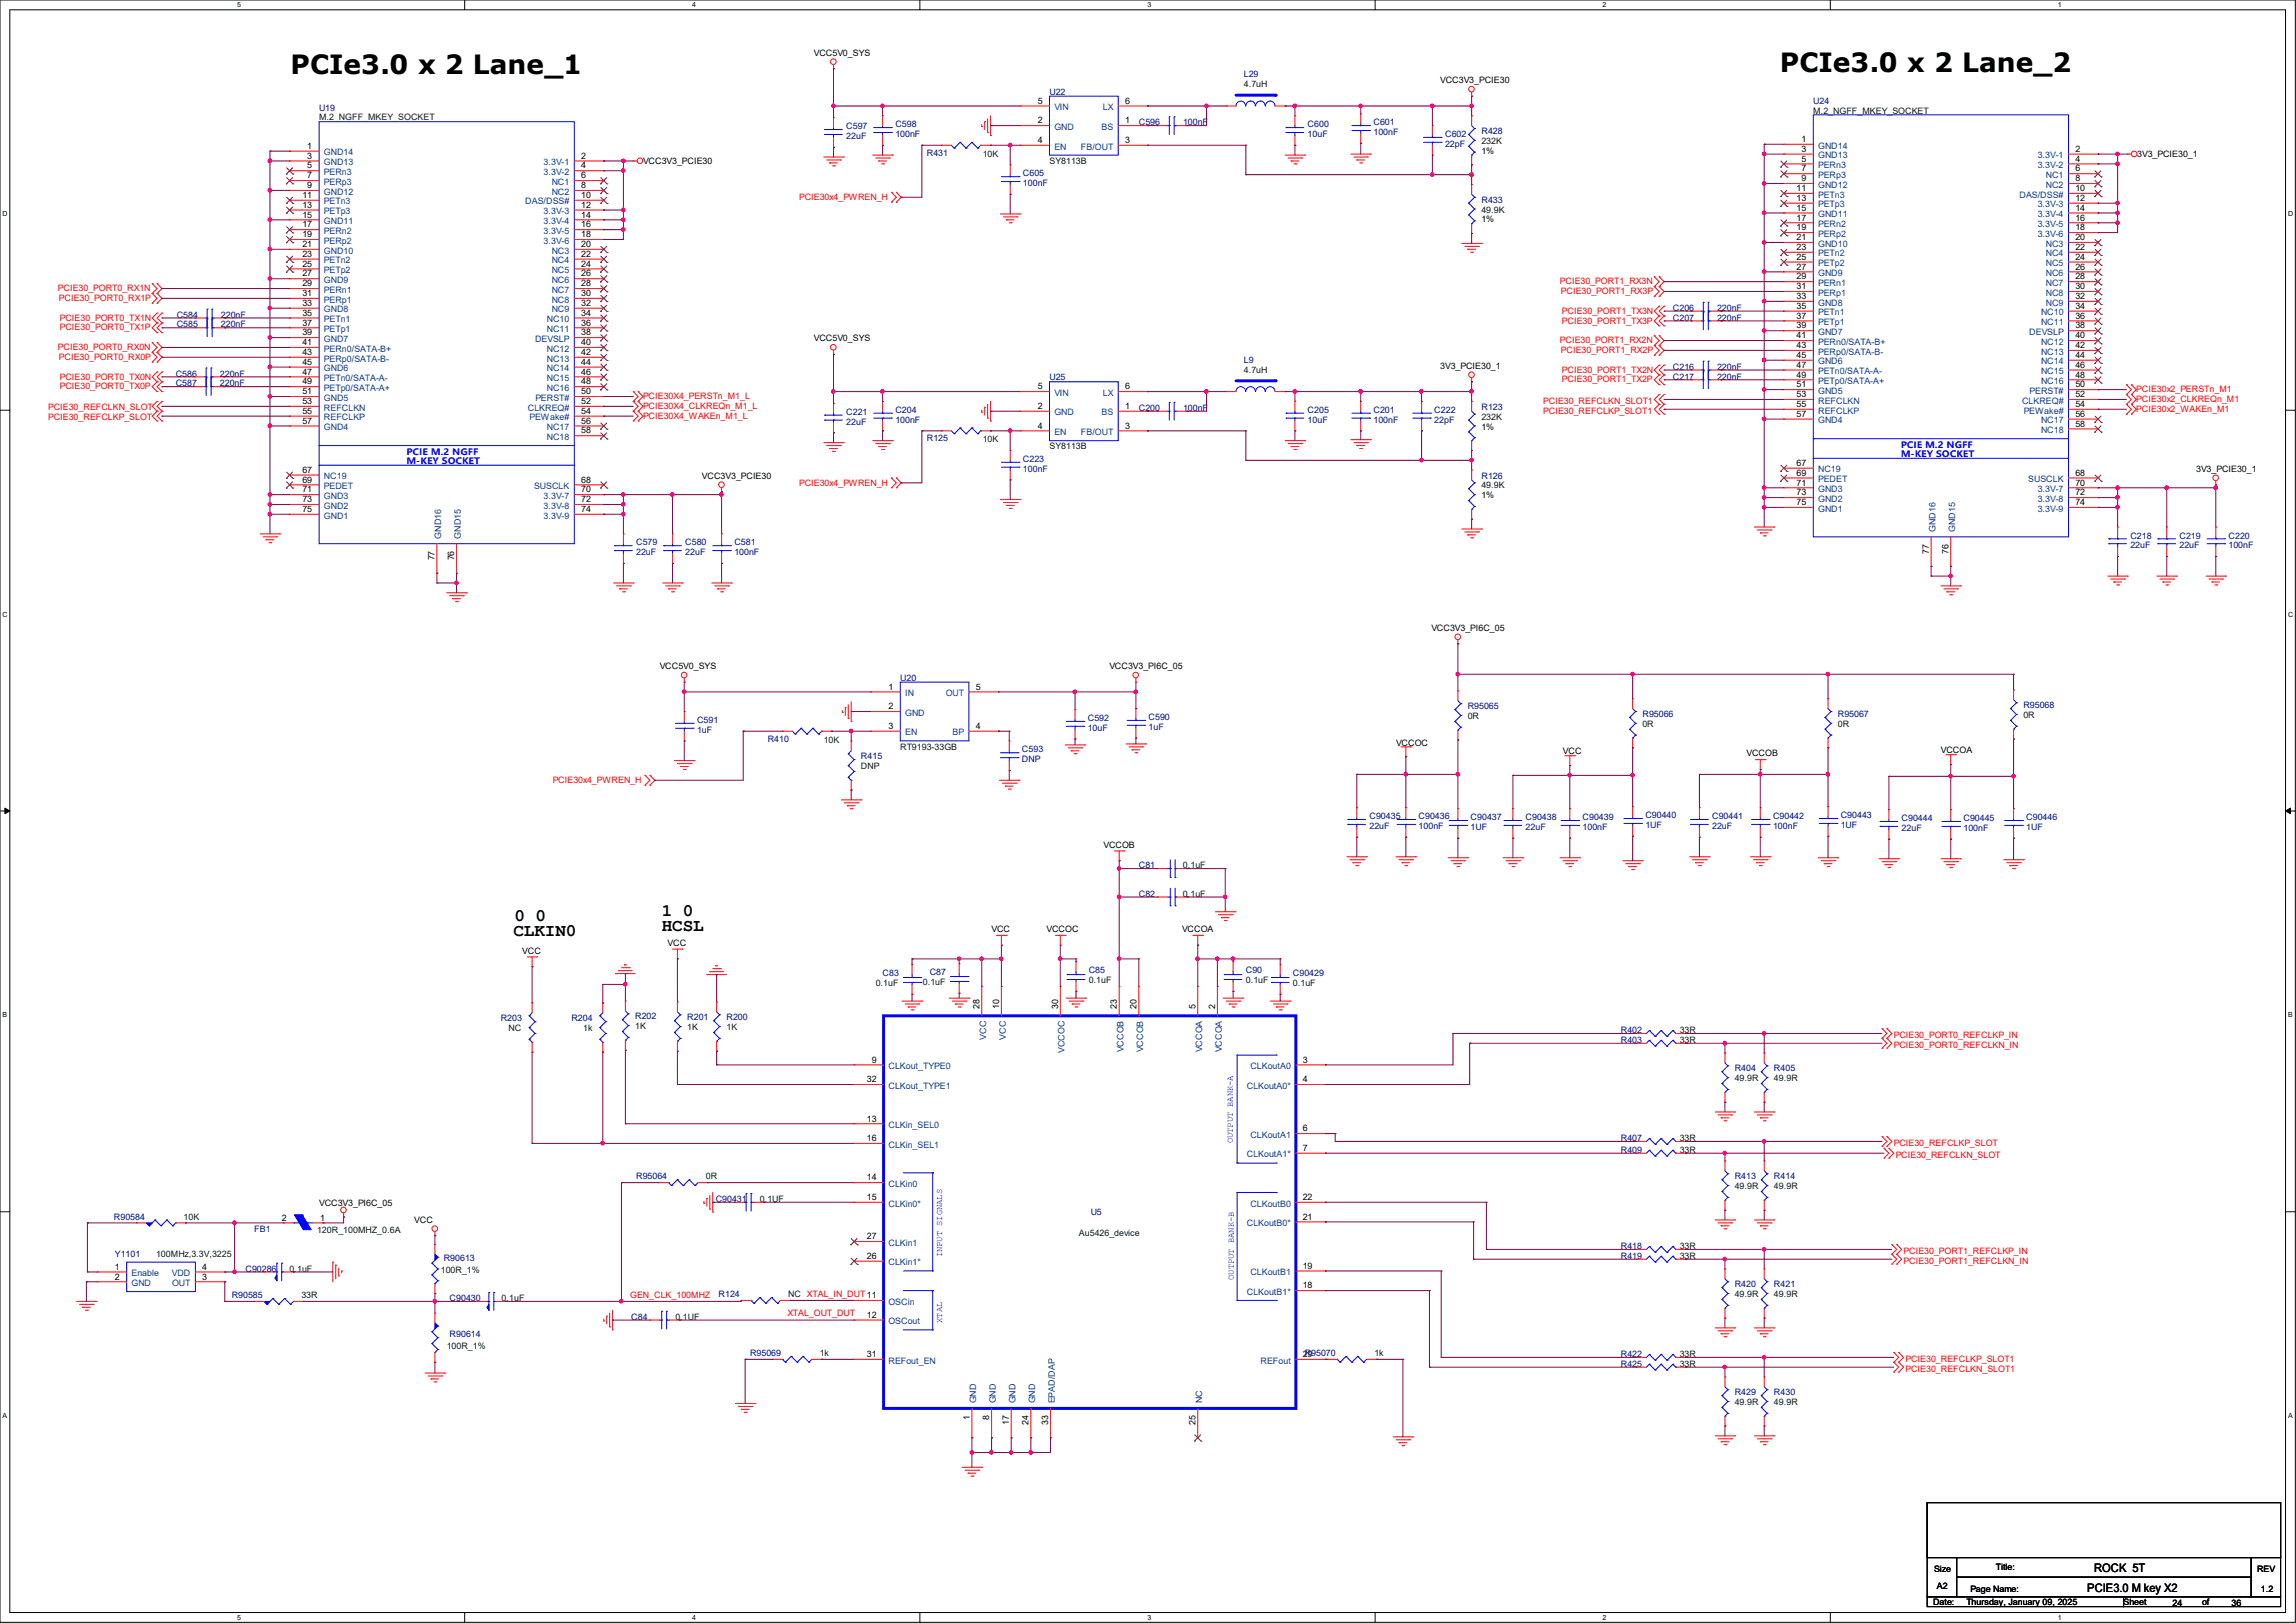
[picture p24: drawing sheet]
<svg xmlns="http://www.w3.org/2000/svg" width="297mm" height="210mm" viewBox="0 0 297 210" stroke-linecap="round" stroke-linejoin="round" font-family="sans-serif">
<defs><g id="words">
<g font-size="3.4">
<text x="37.6" y="9.6">PCIe3.0 x 2 Lane_1</text>
<text x="230.3" y="9.3">PCIe3.0 x 2 Lane_2</text>
</g>
<g font-size="2.3">
<text x="66.5" y="119.2">0 0</text>
<text x="85.6" y="118.6">1 0</text>
<text x="66.4" y="121.1">CLKIN0</text>
<text x="85.6" y="120.5">HCSL</text>
</g>
<g font-size="1.5">
<text x="270.9" y="203.5">ROCK 5T</text>
<text x="270" y="206">PCIE3.0 M key X2</text>
</g>
<g font-size="1.1">
<text x="105.3" y="7.2">VCC5V0_SYS</text>
<text x="186.3" y="10.8">VCC3V3_PCIE30</text>
<text x="134.2" y="16">2</text>
<text x="134.2" y="13.4">5</text>
<text x="145.5" y="13.4">6</text>
<text x="145.5" y="16">1</text>
<text x="39.7" y="19.3">1</text>
<text x="39.7" y="20.5">3</text>
<text x="39.7" y="21.8">5</text>
<text x="39.7" y="23.1">7</text>
<text x="75.2" y="20.5">2</text>
<text x="75.2" y="21.8">4</text>
<text x="75.2" y="23.1">6</text>
<text x="83.2" y="21.2">VCC3V3_PCIE30</text>
<text x="134.2" y="18.5">4</text>
<text x="145.5" y="18.5">3</text>
<text x="191.6" y="19.9">1%</text>
<text x="233" y="18.4">1</text>
<text x="233" y="19.6">3</text>
<text x="233" y="20.9">5</text>
<text x="233" y="22.2">7</text>
<text x="233" y="23.5">9</text>
<text x="268.5" y="19.6">2</text>
<text x="268.5" y="20.9">4</text>
<text x="268.5" y="22.2">6</text>
<text x="268.5" y="23.5">8</text>
<text x="276.5" y="20.3">3V3_PCIE30_1</text>
<text x="39.1" y="25.6">11</text>
<text x="39.1" y="26.9">13</text>
<text x="39.1" y="28.2">15</text>
<text x="39.1" y="29.4">17</text>
<text x="39.7" y="24.3">9</text>
<text x="75.2" y="24.3">8</text>
<text x="75.2" y="25.6">10</text>
<text x="75.2" y="26.9">12</text>
<text x="75.2" y="28.2">14</text>
<text x="75.2" y="29.4">16</text>
<text x="191.6" y="28.8">1%</text>
<text x="232.4" y="24.7">11</text>
<text x="232.4" y="26">13</text>
<text x="232.4" y="27.3">15</text>
<text x="232.4" y="28.5">17</text>
<text x="232.4" y="29.8">19</text>
<text x="268.5" y="24.7">10</text>
<text x="268.5" y="26">12</text>
<text x="268.5" y="27.3">14</text>
<text x="268.5" y="28.5">16</text>
<text x="268.5" y="29.8">18</text>
<text x="39.1" y="30.7">19</text>
<text x="39.1" y="32">21</text>
<text x="39.1" y="33.2">23</text>
<text x="39.1" y="34.5">25</text>
<text x="39.1" y="35.8">27</text>
<text x="75.2" y="30.7">18</text>
<text x="75.2" y="32">20</text>
<text x="75.2" y="33.2">22</text>
<text x="75.2" y="34.5">24</text>
<text x="75.2" y="35.8">26</text>
<text x="232.4" y="31.1">21</text>
<text x="232.4" y="32.3">23</text>
<text x="232.4" y="33.6">25</text>
<text x="232.4" y="34.9">27</text>
<text x="268.5" y="31.1">20</text>
<text x="268.5" y="32.3">22</text>
<text x="268.5" y="33.6">24</text>
<text x="268.5" y="34.9">26</text>
<text x="39.1" y="40.9">35</text>
<text x="39.1" y="39.6">33</text>
<text x="39.1" y="37">29</text>
<text x="39.1" y="38.3">31</text>
<text x="75.2" y="39.6">32</text>
<text x="75.2" y="40.9">34</text>
<text x="75.2" y="37">28</text>
<text x="75.2" y="38.3">30</text>
<text x="232.4" y="41.2">37</text>
<text x="232.4" y="40">35</text>
<text x="232.4" y="38.7">33</text>
<text x="232.4" y="36.2">29</text>
<text x="232.4" y="37.4">31</text>
<text x="268.5" y="38.7">32</text>
<text x="268.5" y="40">34</text>
<text x="268.5" y="41.2">36</text>
<text x="268.5" y="36.2">28</text>
<text x="268.5" y="37.4">30</text>
<text x="39.1" y="43.4">39</text>
<text x="39.1" y="42.1">37</text>
<text x="39.1" y="44.7">41</text>
<text x="39.1" y="45.9">43</text>
<text x="39.1" y="47.2">45</text>
<text x="75.2" y="42.1">36</text>
<text x="75.2" y="43.4">38</text>
<text x="75.2" y="44.7">40</text>
<text x="75.2" y="45.9">42</text>
<text x="75.2" y="47.2">44</text>
<text x="105.3" y="44.2">VCC5V0_SYS</text>
<text x="186.3" y="47.7">3V3_PCIE30_1</text>
<text x="232.4" y="42.5">39</text>
<text x="232.4" y="43.8">41</text>
<text x="232.4" y="45">43</text>
<text x="232.4" y="46.3">45</text>
<text x="232.4" y="47.6">47</text>
<text x="268.5" y="42.5">38</text>
<text x="268.5" y="43.8">40</text>
<text x="268.5" y="45">42</text>
<text x="268.5" y="46.3">44</text>
<text x="268.5" y="47.6">46</text>
<text x="39.1" y="48.5">47</text>
<text x="39.1" y="49.7">49</text>
<text x="39.1" y="51">51</text>
<text x="39.1" y="52.3">53</text>
<text x="39.1" y="53.6">55</text>
<text x="75.2" y="48.5">46</text>
<text x="75.2" y="49.7">48</text>
<text x="75.2" y="51">50</text>
<text x="75.2" y="52.3">52</text>
<text x="75.2" y="53.6">54</text>
<text x="134.2" y="52.9">2</text>
<text x="134.2" y="50.4">5</text>
<text x="145.5" y="50.4">6</text>
<text x="145.5" y="52.9">1</text>
<text x="232.4" y="48.9">49</text>
<text x="232.4" y="50.1">51</text>
<text x="232.4" y="51.4">53</text>
<text x="232.4" y="52.7">55</text>
<text x="232.4" y="53.9">57</text>
<text x="268.5" y="48.9">48</text>
<text x="268.5" y="50.1">50</text>
<text x="268.5" y="51.4">52</text>
<text x="268.5" y="52.7">54</text>
<text x="268.5" y="53.9">56</text>
<text x="39.1" y="54.8">57</text>
<text x="75.2" y="54.8">56</text>
<text x="75.2" y="56.1">58</text>
<text x="134.2" y="55.5">4</text>
<text x="145.5" y="55.5">3</text>
<text x="191.6" y="55.6">1%</text>
<text x="268.5" y="55.2">58</text>
<text x="39.1" y="61.2">67</text>
<text x="39.1" y="62.4">69</text>
<text x="39.1" y="63.7">71</text>
<text x="39.1" y="65">73</text>
<text x="75.2" y="62.4">68</text>
<text x="75.2" y="63.7">70</text>
<text x="75.2" y="65">72</text>
<text x="90.8" y="61.9">VCC3V3_PCIE30</text>
<text x="191.6" y="64.5">1%</text>
<text x="232.4" y="60.3">67</text>
<text x="232.4" y="61.6">69</text>
<text x="232.4" y="62.8">71</text>
<text x="232.4" y="65.4">75</text>
<text x="232.4" y="64.1">73</text>
<text x="268.5" y="61.6">68</text>
<text x="268.5" y="62.8">70</text>
<text x="268.5" y="64.1">72</text>
<text x="268.5" y="65.4">74</text>
<text x="284.1" y="61">3V3_PCIE30_1</text>
<text x="39.1" y="66.3">75</text>
<text x="75.2" y="66.3">74</text>
<text x="249.5" y="71.6" transform="rotate(-90 249.5 71.6)">77</text>
<text x="252.1" y="71.6" transform="rotate(-90 252.1 71.6)">76</text>
<text x="56.2" y="72.5" transform="rotate(-90 56.2 72.5)">77</text>
<text x="58.8" y="72.5" transform="rotate(-90 58.8 72.5)">76</text>
<text x="185.2" y="81.6">VCC3V3_PI6C_05</text>
<text x="85.3" y="86.6">VCC5V0_SYS</text>
<text x="114.9" y="89.2">1</text>
<text x="126.2" y="89.2">5</text>
<text x="143.5" y="86.6">VCC3V3_PI6C_05</text>
<text x="114.9" y="91.8">2</text>
<text x="114.9" y="94.3">3</text>
<text x="126.2" y="94.3">4</text>
<text x="180.6" y="96.5">VCCOC</text>
<text x="202.2" y="97.6">VCC</text>
<text x="225.9" y="97.9">VCCOB</text>
<text x="251.1" y="97.5">VCCOA</text>
<text x="142.7" y="109.7">VCCOB</text>
<text x="67.6" y="123.4">VCC</text>
<text x="86.4" y="122.4">VCC</text>
<text x="128.3" y="120.6">VCC</text>
<text x="135.4" y="120.6">VCCOC</text>
<text x="152.9" y="120.6">VCCOA</text>
<text x="126.7" y="130.6" transform="rotate(-90 126.7 130.6)">28</text>
<text x="129.2" y="130.6" transform="rotate(-90 129.2 130.6)">10</text>
<text x="136.9" y="130.6" transform="rotate(-90 136.9 130.6)">30</text>
<text x="144.5" y="130.6" transform="rotate(-90 144.5 130.6)">23</text>
<text x="147" y="130.6" transform="rotate(-90 147 130.6)">20</text>
<text x="154.6" y="130.6" transform="rotate(-90 154.6 130.6)">5</text>
<text x="157.2" y="130.6" transform="rotate(-90 157.2 130.6)">2</text>
<text x="112.8" y="137.5">9</text>
<text x="168.5" y="137.5">3</text>
<text x="112.1" y="140">32</text>
<text x="168.5" y="140">4</text>
<text x="112.1" y="145.1">13</text>
<text x="112.1" y="147.7">16</text>
<text x="168.5" y="146.4">6</text>
<text x="168.5" y="148.9">7</text>
<text x="112.1" y="152.7">14</text>
<text x="112.1" y="155.3">15</text>
<text x="168.5" y="155.3">22</text>
<text x="36.4" y="158">2</text>
<text x="41.3" y="156">VCC3V3_PI6C_05</text>
<text x="41.4" y="158">1</text>
<text x="53.6" y="158.2">VCC</text>
<text x="112.1" y="160.4">27</text>
<text x="168.5" y="157.8">21</text>
<text x="14.9" y="164.3">1</text>
<text x="14.9" y="165.6">2</text>
<text x="26.2" y="165.6">3</text>
<text x="26.2" y="164.3">4</text>
<text x="112.1" y="162.9">26</text>
<text x="168.5" y="164.2">19</text>
<text x="168.5" y="166.7">18</text>
<text x="112.1" y="170.5">12</text>
<text x="112.1" y="175.6">31</text>
<text x="168.5" y="175.6">29</text>
<text x="125.4" y="183.8" transform="rotate(-90 125.4 183.8)">1</text>
<text x="128" y="183.8" transform="rotate(-90 128 183.8)">8</text>
<text x="130.5" y="184.4" transform="rotate(-90 130.5 184.4)">17</text>
<text x="133.1" y="184.4" transform="rotate(-90 133.1 184.4)">24</text>
<text x="135.6" y="184.4" transform="rotate(-90 135.6 184.4)">33</text>
<text x="154.6" y="184.4" transform="rotate(-90 154.6 184.4)">25</text>
<text x="250.2" y="203.4">Size</text>
<text x="258.2" y="203.2">Title:</text>
<text x="292" y="203.4">REV</text>
<text x="250.1" y="207.7">Date:</text>
<text x="250.6" y="205.6">A2</text>
<text x="254.4" y="207.7">Thursday, January 09, 2025</text>
<text x="254.9" y="206">Page Name:</text>
<text x="274.7" y="207.7">Sheet</text>
<text x="281" y="207.9">24</text>
<text x="284.9" y="207.7">of</text>
<text x="288.7" y="207.9">36</text>
<text x="292.5" y="206">1.2</text>
</g>
<g font-size="1.1" fill="#00007f">
<text x="160.9" y="10">L29</text>
<text x="41.3" y="14.3">U19</text>
<text x="109.5" y="16.7">C597</text>
<text x="109.5" y="18">22uF</text>
<text x="115.8" y="16.5">C598</text>
<text x="115.8" y="17.7">100nF</text>
<text x="135.8" y="12.3">U22</text>
<text x="147.3" y="16.2">C596</text>
<text x="153" y="16.2">100nF</text>
<text x="169.2" y="16.5">C600</text>
<text x="169.2" y="17.7">10uF</text>
<text x="177.7" y="16.2">C601</text>
<text x="177.7" y="17.5">100nF</text>
<text x="186.9" y="17.7">C602</text>
<text x="191.6" y="17.4">R428</text>
<text x="234.6" y="13.4">U24</text>
<text x="119.9" y="20.2">R431</text>
<text x="132.3" y="22.8">C605</text>
<text x="186.9" y="19">22pF</text>
<text x="132.3" y="24.1">100nF</text>
<text x="191.6" y="26.2">R433</text>
<text x="22.9" y="41.1">C584</text>
<text x="28.6" y="41.1">220nF</text>
<text x="216.4" y="41.5">C207</text>
<text x="216.4" y="40.2">C206</text>
<text x="222.1" y="41.5">220nF</text>
<text x="222.1" y="40.2">220nF</text>
<text x="22.9" y="42.4">C585</text>
<text x="28.6" y="42.4">220nF</text>
<text x="160.9" y="46.9">L9</text>
<text x="216.4" y="47.8">C216</text>
<text x="222.1" y="47.8">220nF</text>
<text x="22.7" y="50">C587</text>
<text x="22.7" y="48.7">C586</text>
<text x="28.5" y="50">220nF</text>
<text x="28.5" y="48.7">220nF</text>
<text x="109.5" y="53.7">C221</text>
<text x="115.8" y="53.4">C204</text>
<text x="135.8" y="49.2">U25</text>
<text x="147.3" y="53.2">C200</text>
<text x="153" y="53.2">100nF</text>
<text x="169.2" y="53.4">C205</text>
<text x="177.7" y="53.4">C201</text>
<text x="185.5" y="53.4">C222</text>
<text x="191.6" y="53">R123</text>
<text x="216.4" y="49.1">C217</text>
<text x="222.1" y="49.1">220nF</text>
<text x="109.5" y="55">22uF</text>
<text x="115.8" y="54.7">100nF</text>
<text x="119.9" y="57.1">R125</text>
<text x="132.3" y="59.8">C223</text>
<text x="169.2" y="54.7">10uF</text>
<text x="177.7" y="54.7">100nF</text>
<text x="185.5" y="54.7">22pF</text>
<text x="132.3" y="61">100nF</text>
<text x="191.6" y="61.9">R126</text>
<text x="82.3" y="70.6">C579</text>
<text x="82.3" y="71.8">22uF</text>
<text x="88.6" y="70.6">C580</text>
<text x="88.6" y="71.8">22uF</text>
<text x="95" y="70.6">C581</text>
<text x="95" y="71.8">100nF</text>
<text x="275.6" y="69.7">C218</text>
<text x="275.6" y="71">22uF</text>
<text x="281.9" y="69.7">C219</text>
<text x="281.9" y="71">22uF</text>
<text x="288.3" y="69.7">C220</text>
<text x="288.3" y="71">100nF</text>
<text x="116.5" y="88.1">U20</text>
<text x="90.2" y="93.6">C591</text>
<text x="90.2" y="94.8">1uF</text>
<text x="99.3" y="96">R410</text>
<text x="140.7" y="93.3">C592</text>
<text x="140.7" y="94.6">10uF</text>
<text x="148.6" y="93.2">C590</text>
<text x="148.6" y="94.4">1uF</text>
<text x="189.9" y="91.8">R95065</text>
<text x="212.5" y="92.8">R95066</text>
<text x="237.7" y="92.8">R95067</text>
<text x="261.7" y="91.7">R95068</text>
<text x="111.4" y="98.3">R415</text>
<text x="132.2" y="97.4">C593</text>
<text x="132.2" y="98.6">DNP</text>
<text x="177.2" y="106">C90435</text>
<text x="177.2" y="107.3">22uF</text>
<text x="183.5" y="106">C90436</text>
<text x="183.5" y="107.3">100nF</text>
<text x="190.2" y="106.1">C90437</text>
<text x="190.2" y="107.4">1UF</text>
<text x="197.4" y="106.1">C90438</text>
<text x="197.4" y="107.4">22uF</text>
<text x="204.7" y="106.1">C90439</text>
<text x="204.7" y="107.4">100nF</text>
<text x="212.8" y="105.9">C90440</text>
<text x="212.8" y="107.1">1UF</text>
<text x="221.5" y="106">C90441</text>
<text x="221.5" y="107.3">22uF</text>
<text x="229.4" y="106">C90442</text>
<text x="229.4" y="107.3">100nF</text>
<text x="238.1" y="105.9">C90443</text>
<text x="238.1" y="107.1">1UF</text>
<text x="246" y="106.3">C90444</text>
<text x="246" y="107.5">22uF</text>
<text x="254" y="106.3">C90445</text>
<text x="254" y="107.5">100nF</text>
<text x="262.1" y="106.1">C90446</text>
<text x="262.1" y="107.4">1UF</text>
<text x="147.3" y="112.4">C81</text>
<text x="147.3" y="116">C82</text>
<text x="140.8" y="125.9">C85</text>
<text x="161.2" y="125.9">C90</text>
<text x="82.2" y="131.9">R202</text>
<text x="114.2" y="126.3">C83</text>
<text x="120.3" y="126.2">C87</text>
<text x="167.3" y="126.3">C90429</text>
<text x="64.8" y="132.2">R203</text>
<text x="73.9" y="132.2">R204</text>
<text x="88.9" y="132">R201</text>
<text x="94" y="132">R200</text>
<text x="209.7" y="133.7">R402</text>
<text x="209.7" y="135">R403</text>
<text x="224.4" y="138.6">R404</text>
<text x="229.5" y="138.6">R405</text>
<text x="209.7" y="147.7">R407</text>
<text x="209.7" y="149.2">R409</text>
<text x="82.3" y="152.6">R95064</text>
<text x="92.6" y="155.5">C90431</text>
<text x="224.4" y="152.6">R413</text>
<text x="229.5" y="152.6">R414</text>
<text x="14.7" y="157.8">R90584</text>
<text x="32.9" y="159.5">FB1</text>
<text x="141.1" y="157.2">U5</text>
<text x="209.7" y="161.6">R418</text>
<text x="14.9" y="162.6">Y1101</text>
<text x="30" y="168">R90585</text>
<text x="31.7" y="164.6">C90286</text>
<text x="57.4" y="163.2">R90613</text>
<text x="93" y="167.9">R124</text>
<text x="209.7" y="162.9">R419</text>
<text x="224.4" y="166.6">R420</text>
<text x="229.5" y="166.6">R421</text>
<text x="58.2" y="168.4">C90430</text>
<text x="58.2" y="173.1">R90614</text>
<text x="81.7" y="170.8">C84</text>
<text x="97" y="175.5">R95069</text>
<text x="168.8" y="175.5">R95070</text>
<text x="209.7" y="176.9">R425</text>
<text x="209.7" y="175.6">R422</text>
<text x="224.4" y="180.6">R429</text>
<text x="229.5" y="180.6">R430</text>
</g>
<g font-size="1.1" fill="#003f00">
<text x="160.9" y="11.3">4.7uH</text>
<text x="41.3" y="15.6">M.2_NGFF_MKEY_SOCKET</text>
<text x="234.6" y="14.7">M.2_NGFF_MKEY_SOCKET</text>
<text x="127.1" y="20.3">10K</text>
<text x="135.8" y="21.2">SY8113B</text>
<text x="191.6" y="18.6">232K</text>
<text x="191.6" y="27.5">49.9K</text>
<text x="160.9" y="48.2">4.7uH</text>
<text x="127.1" y="57.2">10K</text>
<text x="135.8" y="58.1">SY8113B</text>
<text x="191.6" y="54.3">232K</text>
<text x="191.6" y="63.2">49.9K</text>
<text x="189.9" y="93.1">0R</text>
<text x="212.5" y="94.1">0R</text>
<text x="237.7" y="94.1">0R</text>
<text x="261.7" y="92.9">0R</text>
<text x="106.6" y="96.1">10K</text>
<text x="111.4" y="99.5">DNP</text>
<text x="116.5" y="97">RT9193-33GB</text>
<text x="153" y="112.4">0.1uF</text>
<text x="153" y="116">0.1uF</text>
<text x="113.3" y="127.6">0.1uF</text>
<text x="119.4" y="127.5">0.1uF</text>
<text x="140.8" y="127.2">0.1uF</text>
<text x="161.2" y="127.2">0.1uF</text>
<text x="167.3" y="127.6">0.1uF</text>
<text x="65.8" y="133.4">NC</text>
<text x="75.4" y="133.4">1k</text>
<text x="82.2" y="133.2">1K</text>
<text x="88.9" y="133.3">1K</text>
<text x="94" y="133.3">1K</text>
<text x="217.3" y="133.7">33R</text>
<text x="217.3" y="135">33R</text>
<text x="224.4" y="139.9">49.9R</text>
<text x="229.5" y="139.9">49.9R</text>
<text x="217.3" y="147.7">33R</text>
<text x="217.3" y="149.2">33R</text>
<text x="91.3" y="152.6">0R</text>
<text x="98.3" y="155.5">0.1UF</text>
<text x="224.4" y="153.9">49.9R</text>
<text x="229.5" y="153.9">49.9R</text>
<text x="23.7" y="157.8">10K</text>
<text x="41" y="159.6">120R_100MHZ_0.6A</text>
<text x="139.6" y="160">Au5426_device</text>
<text x="217.3" y="161.6">33R</text>
<text x="20.2" y="162.6">100MHz,3.3V,3225</text>
<text x="37.5" y="164.6">0.1uF</text>
<text x="39" y="168">33R</text>
<text x="57" y="164.7">100R_1%</text>
<text x="102" y="167.9">NC XTAL_IN_DUT11</text>
<text x="217.3" y="162.9">33R</text>
<text x="224.4" y="167.9">49.9R</text>
<text x="229.5" y="167.9">49.9R</text>
<text x="64.9" y="168.4">0.1uF</text>
<text x="87.4" y="170.8">0.1UF</text>
<text x="57.8" y="174.6">100R_1%</text>
<text x="106" y="175.5">1k</text>
<text x="177.8" y="175.5">1k</text>
<text x="217.3" y="176.9">33R</text>
<text x="217.3" y="175.6">33R</text>
<text x="224.4" y="181.8">49.9R</text>
<text x="229.5" y="181.8">49.9R</text>
</g>
<g font-size="1.1" fill="#003f7f">
<text x="136.4" y="16.8">GND</text>
<text x="136.4" y="14.3">VIN</text>
<text x="142.5" y="16.8">BS</text>
<text x="142.7" y="14.3">LX</text>
<text x="41.9" y="20.1">GND14</text>
<text x="41.9" y="21.4">GND13</text>
<text x="41.9" y="22.6">PERn3</text>
<text x="41.9" y="23.9">PERp3</text>
<text x="70.3" y="21.4">3.3V-1</text>
<text x="70.3" y="22.6">3.3V-2</text>
<text x="71.4" y="23.9">NC1</text>
<text x="136.4" y="19.3">EN</text>
<text x="139.8" y="19.3">FB/OUT</text>
<text x="235.2" y="19.2">GND14</text>
<text x="235.2" y="20.5">GND13</text>
<text x="235.2" y="21.8">PERn3</text>
<text x="235.2" y="23">PERp3</text>
<text x="263.6" y="20.5">3.3V-1</text>
<text x="263.6" y="21.8">3.3V-2</text>
<text x="264.7" y="23">NC1</text>
<text x="41.9" y="25.2">GND12</text>
<text x="41.9" y="26.5">PETn3</text>
<text x="41.9" y="27.7">PETp3</text>
<text x="41.9" y="29">GND11</text>
<text x="67.9" y="26.5">DAS/DSS#</text>
<text x="70.3" y="27.7">3.3V-3</text>
<text x="70.3" y="29">3.3V-4</text>
<text x="71.4" y="25.2">NC2</text>
<text x="235.2" y="24.3">GND12</text>
<text x="235.2" y="25.6">PETn3</text>
<text x="235.2" y="26.8">PETp3</text>
<text x="235.2" y="28.1">GND11</text>
<text x="235.2" y="29.4">PERn2</text>
<text x="261.2" y="25.6">DAS/DSS#</text>
<text x="263.6" y="26.8">3.3V-3</text>
<text x="263.6" y="28.1">3.3V-4</text>
<text x="263.6" y="29.4">3.3V-5</text>
<text x="264.7" y="24.3">NC2</text>
<text x="41.9" y="30.3">PERn2</text>
<text x="41.9" y="31.5">PERp2</text>
<text x="41.9" y="32.8">GND10</text>
<text x="41.9" y="34.1">PETn2</text>
<text x="41.9" y="35.3">PETp2</text>
<text x="70.3" y="30.3">3.3V-5</text>
<text x="70.3" y="31.5">3.3V-6</text>
<text x="71.4" y="32.8">NC3</text>
<text x="71.4" y="34.1">NC4</text>
<text x="71.4" y="35.3">NC5</text>
<text x="235.2" y="30.7">PERp2</text>
<text x="235.2" y="31.9">GND10</text>
<text x="235.2" y="33.2">PETn2</text>
<text x="235.2" y="34.5">PETp2</text>
<text x="235.2" y="35.7">GND9</text>
<text x="263.6" y="30.7">3.3V-6</text>
<text x="264.7" y="31.9">NC3</text>
<text x="264.7" y="33.2">NC4</text>
<text x="264.7" y="34.5">NC5</text>
<text x="264.7" y="35.7">NC6</text>
<text x="41.9" y="41.7">PETn1</text>
<text x="41.9" y="40.4">GND8</text>
<text x="41.9" y="36.6">GND9</text>
<text x="41.9" y="37.9">PERn1</text>
<text x="41.9" y="39.2">PERp1</text>
<text x="70.7" y="41.7">NC10</text>
<text x="71.4" y="40.4">NC9</text>
<text x="71.4" y="36.6">NC6</text>
<text x="71.4" y="37.9">NC7</text>
<text x="71.4" y="39.2">NC8</text>
<text x="235.2" y="40.8">PETn1</text>
<text x="235.2" y="39.5">GND8</text>
<text x="235.2" y="37">PERn1</text>
<text x="235.2" y="38.3">PERp1</text>
<text x="264" y="40.8">NC10</text>
<text x="264.7" y="39.5">NC9</text>
<text x="264.7" y="37">NC7</text>
<text x="264.7" y="38.3">NC8</text>
<text x="41.9" y="44.2">GND7</text>
<text x="41.9" y="43">PETp1</text>
<text x="41.9" y="45.5">PERn0/SATA-B+</text>
<text x="41.9" y="46.8">PERp0/SATA-B-</text>
<text x="69.2" y="44.2">DEVSLP</text>
<text x="70.7" y="43">NC11</text>
<text x="70.7" y="45.5">NC12</text>
<text x="70.7" y="46.8">NC13</text>
<text x="235.2" y="43.4">GND7</text>
<text x="235.2" y="42.1">PETp1</text>
<text x="235.2" y="44.6">PERn0/SATA-B+</text>
<text x="235.2" y="45.9">PERp0/SATA-B-</text>
<text x="235.2" y="47.2">GND6</text>
<text x="262.5" y="43.4">DEVSLP</text>
<text x="264" y="42.1">NC11</text>
<text x="264" y="44.6">NC12</text>
<text x="264" y="45.9">NC13</text>
<text x="264" y="47.2">NC14</text>
<text x="41.9" y="48">GND6</text>
<text x="41.9" y="49.3">PETn0/SATA-A-</text>
<text x="41.9" y="50.6">PETp0/SATA-A+</text>
<text x="41.9" y="51.9">GND5</text>
<text x="41.9" y="53.1">REFCLKN</text>
<text x="68.3" y="53.1">CLKREQ#</text>
<text x="69.3" y="51.9">PERST#</text>
<text x="70.7" y="48">NC14</text>
<text x="70.7" y="49.3">NC15</text>
<text x="70.7" y="50.6">NC16</text>
<text x="136.4" y="53.8">GND</text>
<text x="136.4" y="51.2">VIN</text>
<text x="142.5" y="53.8">BS</text>
<text x="142.7" y="51.2">LX</text>
<text x="235.2" y="48.4">PETn0/SATA-A-</text>
<text x="235.2" y="49.7">PETp0/SATA-A+</text>
<text x="235.2" y="51">GND5</text>
<text x="235.2" y="52.2">REFCLKN</text>
<text x="235.2" y="53.5">REFCLKP</text>
<text x="261.6" y="52.2">CLKREQ#</text>
<text x="261.8" y="53.5">PEWake#</text>
<text x="262.5" y="51">PERST#</text>
<text x="264" y="48.4">NC15</text>
<text x="264" y="49.7">NC16</text>
<text x="41.9" y="54.4">REFCLKP</text>
<text x="41.9" y="55.7">GND4</text>
<text x="68.5" y="54.4">PEWake#</text>
<text x="70.7" y="55.7">NC17</text>
<text x="70.7" y="56.9">NC18</text>
<text x="136.4" y="56.3">EN</text>
<text x="139.8" y="56.3">FB/OUT</text>
<text x="235.2" y="54.8">GND4</text>
<text x="264" y="54.8">NC17</text>
<text x="264" y="56.1">NC18</text>
<text x="41.9" y="62">NC19</text>
<text x="41.9" y="63.3">PEDET</text>
<text x="41.9" y="64.6">GND3</text>
<text x="41.9" y="65.8">GND2</text>
<text x="69.1" y="63.3">SUSCLK</text>
<text x="70.3" y="64.6">3.3V-7</text>
<text x="70.3" y="65.8">3.3V-8</text>
<text x="235.2" y="61.1">NC19</text>
<text x="235.2" y="62.4">PEDET</text>
<text x="235.2" y="63.7">GND3</text>
<text x="235.2" y="64.9">GND2</text>
<text x="262.4" y="62.4">SUSCLK</text>
<text x="263.6" y="63.7">3.3V-7</text>
<text x="263.6" y="64.9">3.3V-8</text>
<text x="41.9" y="67.1">GND1</text>
<text x="57.1" y="69.7" transform="rotate(-90 57.1 69.7)">GND16</text>
<text x="59.6" y="69.7" transform="rotate(-90 59.6 69.7)">GND15</text>
<text x="70.3" y="67.1">3.3V-9</text>
<text x="235.2" y="66.2">GND1</text>
<text x="250.4" y="68.8" transform="rotate(-90 250.4 68.8)">GND16</text>
<text x="252.9" y="68.8" transform="rotate(-90 252.9 68.8)">GND15</text>
<text x="263.6" y="66.2">3.3V-9</text>
<text x="117.1" y="90.1">IN</text>
<text x="117.1" y="92.6">GND</text>
<text x="117.1" y="95.2">EN</text>
<text x="122.3" y="90.1">OUT</text>
<text x="123.2" y="95.2">BP</text>
<text x="127.6" y="134.5" transform="rotate(-90 127.6 134.5)">VCC</text>
<text x="130.1" y="134.5" transform="rotate(-90 130.1 134.5)">VCC</text>
<text x="137.7" y="136.3" transform="rotate(-90 137.7 136.3)">VCCOC</text>
<text x="145.3" y="136.2" transform="rotate(-90 145.3 136.2)">VCCOB</text>
<text x="147.9" y="136.2" transform="rotate(-90 147.9 136.2)">VCCOB</text>
<text x="155.5" y="136.2" transform="rotate(-90 155.5 136.2)">VCCOA</text>
<text x="158" y="136.2" transform="rotate(-90 158 136.2)">VCCOA</text>
<text x="114.9" y="138.3">CLKout_TYPE0</text>
<text x="114.9" y="140.9">CLKout_TYPE1</text>
<text x="161.3" y="140.9">CLKoutA0*</text>
<text x="161.8" y="138.3">CLKoutA0</text>
<text x="114.9" y="146">CLKin_SEL0</text>
<text x="114.9" y="148.5">CLKin_SEL1</text>
<text x="161.3" y="149.8">CLKoutA1*</text>
<text x="161.8" y="147.2">CLKoutA1</text>
<text x="114.9" y="153.6">CLKin0</text>
<text x="114.9" y="156.1">CLKin0*</text>
<text x="114.9" y="161.2">CLKin1</text>
<text x="161.3" y="158.7">CLKoutB0*</text>
<text x="161.8" y="156.1">CLKoutB0</text>
<text x="17" y="165.1">Enable</text>
<text x="17" y="166.4">GND</text>
<text x="22.2" y="165.1">VDD</text>
<text x="22.3" y="166.4">OUT</text>
<text x="114.9" y="163.8">CLKin1*</text>
<text x="161.3" y="167.6">CLKoutB1*</text>
<text x="161.8" y="165">CLKoutB1</text>
<text x="114.9" y="168.8">OSCin</text>
<text x="114.9" y="171.4">OSCout</text>
<text x="114.9" y="176.5">REFout_EN</text>
<text x="163.1" y="176.5">REFout</text>
<text x="126.3" y="181.6" transform="rotate(-90 126.3 181.6)">GND</text>
<text x="128.8" y="181.6" transform="rotate(-90 128.8 181.6)">GND</text>
<text x="131.4" y="181.6" transform="rotate(-90 131.4 181.6)">GND</text>
<text x="133.9" y="181.6" transform="rotate(-90 133.9 181.6)">GND</text>
<text x="136.4" y="181.6" transform="rotate(-90 136.4 181.6)">EPAD/DAP</text>
<text x="155.5" y="181.6" transform="rotate(-90 155.5 181.6)">NC</text>
</g>
<g font-size="1.1" fill="#f00">
<text x="103.4" y="25.9">PCIE30x4_PWREN_H</text>
<text x="7.5" y="37.7">PCIE30_PORT0_RX1N</text>
<text x="7.6" y="38.9">PCIE30_PORT0_RX1P</text>
<text x="7.7" y="41.5">PCIE30_PORT0_TX1N</text>
<text x="201.8" y="36.8">PCIE30_PORT1_RX3N</text>
<text x="201.9" y="38.1">PCIE30_PORT1_RX3P</text>
<text x="202.1" y="40.6">PCIE30_PORT1_TX3N</text>
<text x="202.1" y="41.9">PCIE30_PORT1_TX3P</text>
<text x="7.5" y="45.3">PCIE30_PORT0_RX0N</text>
<text x="7.6" y="46.6">PCIE30_PORT0_RX0P</text>
<text x="7.7" y="42.8">PCIE30_PORT0_TX1P</text>
<text x="201.8" y="44.4">PCIE30_PORT1_RX2N</text>
<text x="201.9" y="45.7">PCIE30_PORT1_RX2P</text>
<text x="6.2" y="53">PCIE30_REFCLKN_SLOT</text>
<text x="7.7" y="49.1">PCIE30_PORT0_TX0N</text>
<text x="7.7" y="50.4">PCIE30_PORT0_TX0P</text>
<text x="83.2" y="52.9">PCIE30X4_CLKREQn_M1_L</text>
<text x="83.2" y="51.6">PCIE30X4_PERSTn_M1_L</text>
<text x="199.6" y="52.3">PCIE30_REFCLKN_SLOT1</text>
<text x="199.6" y="53.6">PCIE30_REFCLKP_SLOT1</text>
<text x="202.1" y="48.2">PCIE30_PORT1_TX2N</text>
<text x="202.1" y="49.5">PCIE30_PORT1_TX2P</text>
<text x="276.3" y="53.3">PCIE30x2_WAKEn_M1</text>
<text x="276.3" y="52">PCIE30x2_CLKREQn_M1</text>
<text x="276.3" y="50.8">PCIE30x2_PERSTn_M1</text>
<text x="6.2" y="54.3">PCIE30_REFCLKP_SLOT</text>
<text x="83.2" y="54.2">PCIE30X4_WAKEn_M1_L</text>
<text x="103.4" y="62.8">PCIE30x4_PWREN_H</text>
<text x="71.5" y="101.3">PCIE30x4_PWREN_H</text>
<text x="245" y="134.3">PCIE30_PORT0_REFCLKP_IN</text>
<text x="245" y="135.6">PCIE30_PORT0_REFCLKN_IN</text>
<text x="245" y="148.3">PCIE30_REFCLKP_SLOT</text>
<text x="245.2" y="149.8">PCIE30_REFCLKN_SLOT</text>
<text x="81.5" y="167.9">GEN_CLK_100MHZ</text>
<text x="246.2" y="162.3">PCIE30_PORT1_REFCLKP_IN</text>
<text x="246.2" y="163.5">PCIE30_PORT1_REFCLKN_IN</text>
<text x="101.9" y="170.4">XTAL_OUT_DUT</text>
<text x="246.5" y="176.2">PCIE30_REFCLKP_SLOT1</text>
<text x="246.5" y="177.5">PCIE30_REFCLKN_SLOT1</text>
</g>
<g font-size="1.1" fill="#00f">
<text x="52.6" y="58.9">PCIE M.2 NGFF</text>
<text x="245.9" y="58">PCIE M.2 NGFF</text>
<text x="245.9" y="59.1">M-KEY SOCKET</text>
<text x="52.6" y="60">M-KEY SOCKET</text>
<text x="159.5" y="148" transform="rotate(-90 159.5 148)">OUTPUT BANK-A</text>
<text x="121.9" y="162.7" transform="rotate(-90 121.9 162.7)">INPUT SIGNALS</text>
<text x="159.6" y="165.6" transform="rotate(-90 159.6 165.6)">OUTPUT BANK-B</text>
<text x="121.9" y="171.2" transform="rotate(-90 121.9 171.2)">XTAL</text>
</g>
<g font-size=".9">
<text x="30.7" y=".9">5</text>
<text x="89.5" y=".9">4</text>
<text x="148.4" y=".9">3</text>
<text x="207.3" y=".9">2</text>
<text x="266.2" y=".9">1</text>
<text x=".3" y="28">D</text>
<text x="296" y="28">D</text>
<text x=".3" y="79.8">C</text>
<text x="296" y="79.8">C</text>
<text x=".3" y="131.7">B</text>
<text x="296" y="131.7">B</text>
<text x=".3" y="183.5">A</text>
<text x="296" y="183.5">A</text>
<text x="30.7" y="209.6">5</text>
<text x="89.5" y="209.6">4</text>
<text x="148.4" y="209.6">3</text>
<text x="207.3" y="209.6">2</text>
<text x="266.2" y="209.6">1</text>
</g>
</g></defs>
<path d="M0 0h296.9v209.9h-296.9zM1.3 1.3h294.4v207.4h-294.4z" fill="none" stroke="#000" stroke-width=".13"/>
<g fill="#fff">
<path d="M30.7 .1h.5v1h-.5z"/>
<path d="M30.7 208.8h.5v1h-.5z"/>
</g>
<path d="M60.1 0v1.3M60.1 208.7v1.2" fill="none" stroke="#000" stroke-width=".13"/>
<g fill="#fff">
<path d="M89.5 .1h.5v1h-.5z"/>
<path d="M89.5 208.8h.5v1h-.5z"/>
</g>
<path d="M119 0v1.3M119 208.7v1.2" fill="none" stroke="#000" stroke-width=".13"/>
<g fill="#fff">
<path d="M148.4 .1h.5v1h-.5z"/>
<path d="M148.4 208.8h.5v1h-.5z"/>
</g>
<path d="M177.9 0v1.3M177.9 208.7v1.2" fill="none" stroke="#000" stroke-width=".13"/>
<g fill="#fff">
<path d="M207.3 .1h.5v1h-.5z"/>
<path d="M207.3 208.8h.5v1h-.5z"/>
</g>
<path d="M236.8 0v1.3M236.8 208.7v1.2" fill="none" stroke="#000" stroke-width=".13"/>
<g fill="#fff">
<path d="M266.2 .1h.5v1h-.5z"/>
<path d="M266.2 208.8h.5v1h-.5z"/>
<path d="M.3 27.2h.7v1h-.7z"/>
<path d="M296 27.2h.6v1h-.6z"/>
<path d="M.3 79h.7v1h-.7z"/>
<path d="M296 79h.6v1h-.6z"/>
</g>
<path d="M0 53.1h1.3M295.7 53.1h1.2" fill="none" stroke="#000" stroke-width=".13"/>
<g fill="#fff">
<path d="M.3 130.9h.6v1h-.6z"/>
<path d="M296 130.9h.6v1h-.6z"/>
</g>
<path d="M0 104.9h1.3M295.7 104.9h1.2" fill="none" stroke="#000" stroke-width=".13"/>
<path d="M.6 104.6l.7 .3-.7 .4zM295.7 104.9l.6-.3v.7z" fill="#000" stroke="#000" stroke-width=".13"/>
<g fill="#fff">
<path d="M.3 182.7h.6v1h-.6z"/>
<path d="M296 182.7h.5v1h-.5z"/>
</g>
<path d="M0 156.8h1.3M295.7 156.8h1.2M249.3 194.4h45.7v7.1h-45.7zM249.3 201.5h3.8v5.1h-3.8zM249.3 206.6h25.4v1.3h-25.4zM253.1 201.5h38.1v2.6h-38.1zM253.1 204.1h38.1v2.5h-38.1zM274.7 206.6h20.3v1.3h-20.3zM291.2 201.5h3.8v5.1h-3.8z" fill="none" stroke="#000" stroke-width=".13"/>
<g fill="none" stroke="#f00" stroke-width=".13">
<path d="M37.5 19.6h.1M37.5 19.6h3.8M107.8 8.9h.1M107.8 8.4v.5M114.2 15h.1M114.2 18.8h.1M114.2 15v1.3M114.2 17.5v1.3M127 16.4h.1M127 16.1v.3M127.4 15.7h.1M127.4 15.7v1.1"/>
<path d="M127.8 17.1h.1M127.8 15.4v1.7M128.1 17.5h.1M128.1 15v2.5M174.8 19.9h2.5M176 14.7h.1M176 18.5h.1M176 14.7v1.3M176 17.3v1.2M177.3 19.9h.1M190.4 12.4h.1M190.4 15h.1"/>
<path d="M190.4 11.9v.5M190.4 15v1.3M230.8 18.7h.1M230.8 19.9h.1M230.8 19.9h3.8M230.8 18.7h3.8M267.6 19.9h3.8M271.4 19.9h.1M275.2 19.9h.1M275.2 19.9h.5M19.7 38h.1M19.7 36.7h.1"/>
<path d="M19.7 39.2h.1M19.7 36.7l.6 .6-.6 .7M19.7 38l.6 .6-.6 .6M20.3 36.7h.1M20.3 38h.1M20.3 39.2h.1M20.3 36.7l.7 .6-.7 .7M20.3 38l.7 .6-.7 .6M37.5 20.8h.1M37.5 22.1h.1M37.5 23.4h.1M37.5 24.6h.1"/>
<path d="M37.5 25.9h.1M37.5 27.2h.1M37.5 28.4h.1M37.5 29.7h.1M37.5 31h.1M37.5 32.3h.1M37.5 33.5h.1M37.5 39.9h.1M37.5 34.8h.1M37.5 36.1h.1M37.5 37.3h.1M37.5 38.6h.1"/>
<path d="M37.5 28.4h3.8M37.5 32.3h3.8M37.5 20.8h3.8M37.5 22.1h3.8M37.5 23.4h3.8M37.5 24.6h3.8M37.5 25.9h3.8M37.5 27.2h3.8M37.5 29.7h3.8M37.5 31h3.8M37.5 33.5h3.8M37.5 39.9h3.8"/>
<path d="M37.5 34.8h3.8M37.5 36.1h3.8M37.5 37.3h3.8M37.5 38.6h3.8M74.3 28.4h3.8M74.3 32.3h3.8M74.3 20.8h3.8M74.3 22.1h3.8M74.3 23.4h3.8M74.3 24.6h3.8M74.3 25.9h3.8M74.3 27.2h3.8"/>
<path d="M74.3 29.7h3.8M74.3 31h3.8M74.3 33.5h3.8M74.3 39.9h3.8M74.3 34.8h3.8M74.3 36.1h3.8M74.3 37.3h3.8M74.3 38.6h3.8M78.1 20.8h.1M78.1 22.1h.1M78.1 23.4h.1M78.1 24.6h.1"/>
<path d="M78.1 25.9h.1M78.1 27.2h.1M78.1 28.4h.1M78.1 29.7h.1M78.1 31h.1M78.1 32.3h.1M78.1 33.5h.1M78.1 39.9h.1M78.1 34.8h.1M78.1 36.1h.1M78.1 37.3h.1M78.1 38.6h.1"/>
<path d="M81.9 20.8h.1M81.9 20.8h.5M106.6 20.3h2.5M106.9 20.7h1.8M107.3 21.1h.1M107.3 21.1h1M107.7 21.5h.3M108 21.5h.1M108.7 20.7h.1M109.1 20.3h.1M112.9 20.1h2.5M113.3 20.4h1.8"/>
<path d="M113.7 20.8h.1M113.7 20.8h1M114 21.2h.3M114.3 21.2h.1M115.1 20.4h.1M115.3 26.2h.1M115.3 24.9h.1M115.3 24.9l.7 .6-.7 .7M115.4 20.1h.1M116 24.9h.1M116 26.2h.1M116 24.9l.6 .6-.6 .7"/>
<path d="M129.4 27.7h2.6M129.8 28.1h1.8M130.2 28.4h.1M130.2 28.4h1M130.6 28.8h.2M130.7 21.3h.1M130.7 25.1h.1M130.7 21.3v1.3M130.7 23.9v1.2M130.8 28.8h.1M131.6 28.1h.1M132 27.7h.1"/>
<path d="M166.2 20.1h2.6M166.6 20.4h1.8M167 20.8h.1M167 20.8h1M167.4 21.2h.2M167.6 21.2h.1M168.4 20.4h.1M168.8 20.1h.1M175.1 20.3h1.8M175.5 20.7h.1M175.5 20.7h1M175.9 21.1h.2"/>
<path d="M176.1 21.1h.1M176.9 20.3h.1M189.1 31.5h2.5M189.5 31.9h1.8M189.9 32.3h.1M189.9 32.3h1M190.2 32.6h.3M190.4 21.3h.1M190.4 23.9h.1M190.4 30.2h.1M190.4 20.1v1.2M190.4 23.9v1.2"/>
<path d="M190.4 29v1.2M190.5 32.6h.1M191.3 31.9h.1M191.6 31.5h.1M214 37.1h.1M214 35.8h.1M214 38.4h.1M214 35.8l.6 .6-.6 .7M214 37.1l.6 .6-.6 .7M214.6 39.6h.1M214.6 35.8h.1M214.6 37.1h.1"/>
<path d="M214.6 38.4h.1M214.6 39.6l-.6 .7 .6 .6M214.6 35.8l.7 .6-.7 .7M214.6 37.1l.7 .6-.7 .7M215.3 39.6h.1M215.3 39.6l-.7 .7 .7 .6M230.8 21.2h.1M230.8 22.5h.1M230.8 23.7h.1M230.8 25h.1M230.8 26.3h.1M230.8 27.6h.1"/>
<path d="M230.8 28.8h.1M230.8 30.1h.1M230.8 31.4h.1M230.8 32.6h.1M230.8 39h.1M230.8 33.9h.1M230.8 35.2h.1M230.8 36.4h.1M230.8 37.7h.1M230.8 28.8h3.8M230.8 32.6h3.8M230.8 21.2h3.8"/>
<path d="M230.8 22.5h3.8M230.8 23.7h3.8M230.8 25h3.8M230.8 26.3h3.8M230.8 27.6h3.8M230.8 30.1h3.8M230.8 31.4h3.8M230.8 39h3.8M230.8 33.9h3.8M230.8 35.2h3.8M230.8 36.4h3.8M230.8 37.7h3.8"/>
<path d="M267.6 28.8h3.8M267.6 32.6h3.8M267.6 21.2h3.8M267.6 22.5h3.8M267.6 23.7h3.8M267.6 25h3.8M267.6 26.3h3.8M267.6 27.6h3.8M267.6 30.1h3.8M267.6 31.4h3.8M267.6 39h3.8M267.6 33.9h3.8"/>
<path d="M267.6 35.2h3.8M267.6 36.4h3.8M267.6 37.7h3.8M271.4 21.2h.1M271.4 22.5h.1M271.4 23.7h.1M271.4 25h.1M271.4 26.3h.1M271.4 27.6h.1M271.4 28.8h.1M271.4 30.1h.1M271.4 31.4h.1"/>
<path d="M271.4 32.6h.1M271.4 39h.1M271.4 33.9h.1M271.4 35.2h.1M271.4 36.4h.1M271.4 37.7h.1M19.7 45.6h.1M19.7 44.3h.1M19.7 46.9h.1M19.7 44.3l.6 .7-.6 .6M19.7 45.6l.6 .6-.6 .7M20.3 41.8h.1"/>
<path d="M20.3 40.5h.1M20.3 43.1h.1M20.3 49.4h.1M20.3 48.1h.1M20.3 50.7h.1M20.3 44.3h.1M20.3 45.6h.1M20.3 46.9h.1M20.3 53.2h.1M20.3 51.9h.1M20.3 54.5h.1M20.3 40.5l-.6 .6 .6 .7"/>
<path d="M20.3 41.8l-.6 .6 .6 .7M20.3 48.1l-.6 .7 .6 .6M20.3 49.4l-.6 .6 .6 .7M20.3 44.3l.7 .7-.7 .6M20.3 45.6l.7 .6-.7 .7M20.3 51.9l-.6 .7 .6 .6M20.3 53.2l-.6 .6 .6 .7M21 41.8h.1M21 40.5h.1M21 43.1h.1M21 49.4h.1M21 48.1h.1"/>
<path d="M21 50.7h.1M21 53.2h.1M21 51.9h.1M21 54.5h.1M21 40.5l-.7 .6 .7 .7M21 41.8l-.7 .6 .7 .7M21 48.1l-.7 .7 .7 .6M21 49.4l-.7 .6 .7 .7M21 51.9l-.7 .7 .7 .6M21 53.2l-.7 .6 .7 .7M25.1 50h.1M25.1 48.8h.1"/>
<path d="M25.1 50h1.3M25.1 48.8h1.3M25.3 42.4h.1M25.3 42.4h1.2M27.7 50h1.3M27.7 48.8h1.3M27.8 42.4h1.3M29 50h.1M29 48.8h.1M29.1 42.4h.1M37.5 43.7h.1M37.5 42.4h.1"/>
<path d="M37.5 45h.1M37.5 41.1h.1M37.5 46.2h.1M37.5 47.5h.1M37.5 48.8h.1M37.5 50h.1M37.5 51.3h.1M37.5 52.6h.1M37.5 53.8h.1M37.5 55.1h.1M37.5 50h3.8M37.5 48.8h3.8"/>
<path d="M37.5 41.1h3.8M37.5 42.4h3.8M37.5 43.7h3.8M37.5 45h3.8M37.5 46.2h3.8M37.5 47.5h3.8M37.5 51.3h3.8M37.5 52.6h3.8M37.5 53.8h3.8M37.5 55.1h3.8M74.3 50h3.8M74.3 48.8h3.8"/>
<path d="M74.3 41.1h3.8M74.3 42.4h3.8M74.3 43.7h3.8M74.3 45h3.8M74.3 46.2h3.8M74.3 47.5h3.8M74.3 51.3h3.8M74.3 52.6h3.8M74.3 53.8h3.8M74.3 55.1h3.8M74.3 56.4h3.8M78.1 41.1h.1"/>
<path d="M78.1 42.4h.1M78.1 43.7h.1M78.1 45h.1M78.1 46.2h.1M78.1 47.5h.1M78.1 48.8h.1M78.1 50h.1M78.1 51.3h.1M78.1 52.6h.1M78.1 53.8h.1M78.1 55.1h.1M78.1 56.4h.1"/>
<path d="M81.9 54.5h.1M81.9 53.2h.1M81.9 51.9h.1M81.9 50.7h.1M81.9 53.2l.7 .6-.7 .7M81.9 51.9l.7 .7-.7 .6M81.9 50.7l.7 .6-.7 .6M82.6 54.5h.1M82.6 53.2h.1M82.6 51.9h.1M82.6 50.7h.1M82.6 53.2l.6 .6-.6 .7"/>
<path d="M82.6 51.9l.6 .7-.6 .6M82.6 50.7l.6 .6-.6 .6M106.6 57.3h2.5M106.9 57.7h1.8M107.3 58h.1M107.3 58h1M107.7 58.4h.3M107.8 45.8h.1M107.8 45.3v.5M108 58.4h.1M108.7 57.7h.1M109.1 57.3h.1"/>
<path d="M112.9 57h2.5M113.3 57.4h1.8M113.7 57.8h.1M113.7 57.8h1M114 58.2h.3M114.3 58.2h.1M115.1 57.4h.1M115.4 57h.1M121.8 55.8h.1M121.8 55.8h1.3M126.9 55.8h1.2M127 53.3h.1"/>
<path d="M127 53.1v.2M127.4 52.7h.1M127.4 52.7v1M127.8 54.1h.1M127.8 52.3v1.8M128.1 54.5h.1M128.1 55.8h.1M128.1 51.9v2.6M130.7 58.3h.1M130.7 58.3v1.3M132 55.8h.1M132 53.2h.1"/>
<path d="M132 50.7h.1M132 53.2h3.8M132 55.8h3.8M132 50.7h3.8M144.7 53.2h3.8M144.7 55.8h3.8M144.7 50.7h3.8M148.5 50.7h.1M148.5 55.8h.1M148.5 53.2h.1M149.7 53.2h.1M149.7 53.2h1.3"/>
<path d="M152.3 53.2h1.2M153.5 53.2h.1M166.2 57h2.6M166.6 57.4h1.8M167 57.8h.1M167 57.8h1M167.4 58.2h.2M167.5 51.9h.1M167.5 55.8h.1M167.5 51.9v1.3M167.5 54.5v1.3M167.6 58.2h.1"/>
<path d="M168.4 57.4h.1M168.8 57h.1M174.8 56.9h2.5M175.1 57.3h1.8M175.5 57.7h.1M175.5 57.7h1M175.9 58h.2M176.1 58h.1M176.9 57.3h.1M177.3 56.9h.1M183.9 51.9h.1M183.9 55.8h.1"/>
<path d="M183.9 51.9v1.3M183.9 54.5v1.3M190.4 49.4h.1M190.4 51.9h.1M190.4 58.3h.1M190.4 48.9v.5M190.4 51.9v1.3M190.4 57v1.3M214 44.7h.1M214 43.4h.1M214 46h.1M214 43.4l.6 .7-.6 .6"/>
<path d="M214 44.7l.6 .6-.6 .7M214.6 40.9h.1M214.6 42.2h.1M214.6 48.5h.1M214.6 47.2h.1M214.6 49.8h.1M214.6 43.4h.1M214.6 44.7h.1M214.6 46h.1M214.6 52.3h.1M214.6 51.1h.1M214.6 53.6h.1"/>
<path d="M214.6 40.9l-.6 .6 .6 .7M214.6 47.2l-.6 .7 .6 .6M214.6 48.5l-.6 .6 .6 .7M214.6 43.4l.7 .7-.7 .6M214.6 44.7l.7 .6-.7 .7M214.6 51.1l-.6 .6 .6 .6M214.6 52.3l-.6 .7 .6 .6M215.3 40.9h.1M215.3 42.2h.1M215.3 48.5h.1M215.3 47.2h.1M215.3 49.8h.1"/>
<path d="M215.3 52.3h.1M215.3 51.1h.1M215.3 53.6h.1M215.3 40.9l-.7 .6 .7 .7M215.3 47.2l-.7 .7 .7 .6M215.3 48.5l-.7 .6 .7 .7M215.3 51.1l-.7 .6 .7 .6M215.3 52.3l-.7 .7 .7 .6M218.8 49.1h.1M218.8 47.9h.1M218.8 49.1h1.3M218.8 47.9h1.3"/>
<path d="M221.4 49.1h1.2M221.4 47.9h1.2M222.6 49.1h.1M222.6 47.9h.1M230.8 42.8h.1M230.8 41.5h.1M230.8 44.1h.1M230.8 40.3h.1M230.8 45.3h.1M230.8 46.6h.1M230.8 47.9h.1M230.8 49.1h.1"/>
<path d="M230.8 50.4h.1M230.8 51.7h.1M230.8 53h.1M230.8 54.2h.1M230.8 49.1h3.8M230.8 40.3h3.8M230.8 41.5h3.8M230.8 42.8h3.8M230.8 44.1h3.8M230.8 45.3h3.8M230.8 46.6h3.8M230.8 47.9h3.8"/>
<path d="M230.8 50.4h3.8M230.8 51.7h3.8M230.8 53h3.8M230.8 54.2h3.8M267.6 49.1h3.8M267.6 40.3h3.8M267.6 41.5h3.8M267.6 42.8h3.8M267.6 44.1h3.8M267.6 45.3h3.8M267.6 46.6h3.8M267.6 47.9h3.8"/>
<path d="M267.6 50.4h3.8M267.6 51.7h3.8M267.6 53h3.8M267.6 54.2h3.8M267.6 55.5h3.8M271.4 40.3h.1M271.4 41.5h.1M271.4 42.8h.1M271.4 44.1h.1M271.4 45.3h.1M271.4 46.6h.1M271.4 47.9h.1"/>
<path d="M271.4 49.1h.1M271.4 50.4h.1M271.4 51.7h.1M271.4 53h.1M271.4 54.2h.1M271.4 55.5h.1M275.1 53.6h.1M275.1 52.3h.1M275.1 51.1h.1M275.1 49.8h.1M275.1 52.3l.6 .7-.6 .6M275.1 51.1l.6 .6-.6 .6"/>
<path d="M275.1 49.8l.6 .6-.6 .7M275.7 53.6h.1M275.7 52.3h.1M275.7 51.1h.1M275.7 49.8h.1M275.7 52.3l.7 .7-.7 .6M275.7 51.1l.7 .6-.7 .6M275.7 49.8l.7 .6-.7 .7M33.7 69.1h2.5M34 69.5h1.8M34.4 69.9h.1M34.4 69.9h1"/>
<path d="M34.8 70.2h.3M35.1 70.2h.1M35.8 69.5h.1M36.2 69.1h.1M37.5 61.5h.1M37.5 62.7h.1M37.5 64h.1M37.5 66.5h.1M37.5 65.3h.1M37.5 61.5h3.8M37.5 62.7h3.8M37.5 64h3.8"/>
<path d="M37.5 65.3h3.8M37.5 66.5h3.8M56.5 74.2h.1M56.5 70.4v3.8M57.8 76.7h2.5M58.2 77.1h1.7M58.5 77.5h.1M58.5 77.5h1.1M58.9 77.9h.3M59.1 74.2h.1M59.1 70.4v3.8M59.2 77.9h.1"/>
<path d="M59.9 77.1h.1M60.3 76.7h.1M74.3 62.7h3.8M74.3 64h3.8M74.3 65.3h3.8M74.3 66.5h3.8M78.1 62.7h.1M78.1 64h.1M78.1 65.3h.1M78.1 66.5h.1M79.4 75.4h2.5M79.8 75.8h1.7"/>
<path d="M80.1 76.2h.1M80.1 76.2h1.1M80.5 76.6h.3M80.6 69.1h.1M80.6 72.9h.1M80.6 69.1v1.3M80.6 71.6v1.3M80.8 76.6h.1M81.5 75.8h.1M81.9 75.4h.1M85.7 75.4h2.6M86.1 75.8h1.8"/>
<path d="M86.5 76.2h.1M86.5 76.2h1M86.9 76.6h.2M87 69.1h.1M87 72.9h.1M87 69.1v1.3M87 71.6v1.3M87.1 76.6h.1M87.9 75.8h.1M88.3 75.4h.1M92.1 75.4h2.5M92.5 75.8h1.7"/>
<path d="M92.8 76.2h.1M92.8 76.2h1.1M93.2 76.6h.3M93.3 63.6h.1M93.3 63.1v.5M93.5 76.6h.1M94.2 75.8h.1M94.6 75.4h.1M115.3 63.1h.1M115.3 61.8h.1M115.3 61.8l.7 .7-.7 .6M116 61.8h.1"/>
<path d="M116 63.1h.1M116 61.8l.6 .7-.6 .6M129.4 64.6h2.6M129.8 65h1.8M130.2 65.4h.1M130.2 65.4h1M130.6 65.8h.2M130.7 62.1h.1M130.7 60.8v1.3M130.8 65.8h.1M131.6 65h.1M132 64.6h.1"/>
<path d="M189.1 68.5h2.5M189.5 68.8h1.8M189.9 69.2h.1M189.9 69.2h1M190.2 69.6h.3M190.5 69.6h.1M191.3 68.8h.1M191.6 68.5h.1M226.9 68.2h2.6M227.3 68.6h1.8M227.7 69h.1M227.7 69h1"/>
<path d="M228.1 69.3h.2M228.3 69.3h.1M229.1 68.6h.1M229.5 68.2h.1M230.8 60.6h.1M230.8 61.8h.1M230.8 63.1h.1M230.8 65.7h.1M230.8 64.4h.1M230.8 60.6h3.8M230.8 61.8h3.8M230.8 63.1h3.8"/>
<path d="M230.8 64.4h3.8M230.8 65.7h3.8M249.8 73.3h.1M249.8 69.5v3.8M251.1 75.8h2.5M251.5 76.2h1.7M251.8 76.6h.1M251.8 76.6h1.1M252.2 77h.3M252.3 73.3h.1M252.3 69.5v3.8M252.5 77h.1"/>
<path d="M253.2 76.2h.1M253.6 75.8h.1M267.6 61.8h3.8M267.6 63.1h3.8M267.6 64.4h3.8M267.6 65.7h3.8M271.4 61.8h.1M271.4 63.1h.1M271.4 64.4h.1M271.4 65.7h.1M272.7 74.5h2.5M273.1 74.9h1.7"/>
<path d="M273.4 75.3h.1M273.4 75.3h1M273.8 75.7h.3M273.9 68.2h.1M273.9 72h.1M273.9 68.2v1.3M273.9 70.7v1.3M274.1 75.7h.1M274.8 74.9h.1M275.2 74.5h.1M279 74.5h2.6M279.4 74.9h1.8"/>
<path d="M279.8 75.3h.1M279.8 75.3h1M280.2 75.7h.2M280.4 75.7h.1M281.2 74.9h.1M281.6 74.5h.1M285.4 74.5h2.5M285.8 74.9h1.7M286.1 75.3h.1M286.1 75.3h1M286.5 75.7h.3M286.6 62.7h.1"/>
<path d="M286.6 62.2v.5M286.8 75.7h.1M287.5 74.9h.1M287.9 74.5h.1M87.2 98.4h2.6M87.6 98.8h1.8M88 99.2h.1M88 99.2h1M88.4 99.6h.2M88.5 88.3h.1M88.5 87.8v.5M88.6 99.6h.1"/>
<path d="M89.4 98.8h.1M89.8 98.4h.1M109 92.2h.1M109 91.9v.3M109.3 91.6h.1M109.3 91.6v1M109.7 93h.1M109.7 91.2v1.8M110.1 93.3h.1M110.1 90.8v2.5M112.6 89.5h.1M112.6 92.1h.1"/>
<path d="M112.6 94.6h.1M112.6 89.5h3.9M112.6 92.1h3.9M112.6 94.6h3.9M125.3 89.5h3.9M125.3 94.6h3.9M129.2 94.6h.1M129.2 89.5h.1M137.8 96.4h2.5M138.2 96.8h1.8M138.6 97.2h.1M138.6 97.2h1"/>
<path d="M138.9 97.5h.3M139.2 97.5h.1M140 96.8h.1M140.3 96.4h.1M145.7 96.3h2.5M146.1 96.6h1.7M146.4 97h.1M146.4 97h1M146.8 97.4h.3M146.9 88.3h.1M146.9 91.7h.1M146.9 95.5h.1"/>
<path d="M146.9 87.8v.5M146.9 91.7v1.3M146.9 94.2v1.3M147.1 97.4h.1M147.8 96.6h.1M148.2 96.3h.1M181.2 96.6h1.3M181.9 97.9h.1M181.9 96.6v1.3M182.5 96.6h.1M188.6 83.3h.1M188.6 82.8v.5"/>
<path d="M202.4 97.8h1.3M203.1 99.1h.1M203.1 97.8v1.3M203.7 97.8h.1M227.1 98.3h1.2M227.7 99.6h.1M227.7 98.3v1.3M228.3 98.3h.1M236.5 90.4h.1M236.5 96.8h.1M236.5 90.4v1.3M236.5 95.5v1.3"/>
<path d="M251.7 97.7h1.3M252.3 98.9h.1M252.3 97.7v1.2M253 97.7h.1M83.4 101.6h.1M83.4 100.3h.1M83.4 100.3l.7 .7-.7 .6M84.1 100.3h.1M84.1 101.6h.1M84.1 100.3l.6 .7-.6 .6M108.8 103.5h2.6M109.2 103.9h1.8"/>
<path d="M109.6 104.3h.1M109.6 104.3h1M110 104.6h.2M110.2 104.6h.1M111 103.9h.1M111.4 103.5h.1M129.3 101h2.5M129.7 101.3h1.7M130 101.7h.1M130 101.7h1.1M130.4 102.1h.3M130.7 102.1h.1"/>
<path d="M131.4 101.3h.1M131.8 101h.1M144.1 110.1h1.3M144.8 111.4h.1M144.8 110.1v1.3M145.4 110.1h.1M149.7 116.1h.1M149.7 116.1h1.3M152.3 116.1h1.2M153.5 116.1h.1M157.2 118h2.6M157.6 118.4h1.8"/>
<path d="M158 118.7h.1M158 118.7h1M158.4 119.1h.2M158.6 119.1h.1M159.4 118.4h.1M159.8 118h.1M174.2 110.9h2.6M174.6 111.3h1.8M175 111.6h.1M175 111.6h1M175.4 112h.2M175.6 112h.1"/>
<path d="M176.4 111.3h.1M176.8 110.9h.1M180.6 110.9h2.5M181 111.3h1.8M181.4 111.6h.1M181.4 111.6h1M181.7 112h.3M182 112h.1M182.8 111.3h.1M183.1 110.9h.1M187.3 111h2.6M187.7 111.4h1.8"/>
<path d="M188.1 111.8h.1M188.1 111.8h1M188.5 112.1h.2M188.6 104.6h.1M188.6 108.5h.1M188.6 104.6v1.3M188.6 107.2v1.3M188.7 112.1h.1M189.5 111.4h.1M189.9 111h.1M194.4 111h2.6M194.8 111.4h1.8"/>
<path d="M195.2 111.8h.1M195.2 111.8h1M195.6 112.1h.2M195.8 112.1h.1M196.6 111.4h.1M197 111h.1M201.8 111h2.5M202.2 111.4h1.8M202.6 111.8h.1M202.6 111.8h1M202.9 112.1h.3M203.1 104.6h.1"/>
<path d="M203.1 108.5h.1M203.1 104.6v1.3M203.1 107.2v1.3M203.2 112.1h.1M204 111.4h.1M204.3 111h.1M209.9 111.4h2.6M210.3 111.8h1.8M210.7 112.1h.1M210.7 112.1h1M211.1 112.5h.2M211.2 104.4h.1"/>
<path d="M211.2 108.2h.1M211.2 104.4v1.3M211.2 106.9v1.3M211.3 112.5h.1M212.1 111.8h.1M212.5 111.4h.1M218.6 110.9h2.5M218.9 111.3h1.8M219.3 111.6h.1M219.3 111.6h1M219.7 112h.3M219.8 104.5h.1"/>
<path d="M219.8 108.3h.1M219.8 104.5v1.3M219.8 107.1v1.2M220 112h.1M220.7 111.3h.1M221.1 110.9h.1M226.4 110.9h2.6M226.8 111.3h1.8M227.2 111.6h.1M227.2 111.6h1M227.6 112h.2M227.8 112h.1"/>
<path d="M228.6 111.3h.1M229 110.9h.1M235.2 111h2.5M235.6 111.4h1.8M236 111.8h.1M236 111.8h1M236.3 112.1h.3M236.5 104.4h.1M236.5 108.2h.1M236.5 104.4v1.3M236.5 106.9v1.3M236.6 112.1h.1"/>
<path d="M237.4 111.4h.1M237.7 111h.1M243.1 111.1h2.5M243.5 111.5h1.7M243.8 111.9h.1M243.8 111.9h1.1M244.2 112.3h.3M244.3 104.8h.1M244.3 108.6h.1M244.3 104.8v1.2M244.3 107.3v1.3M244.5 112.3h.1"/>
<path d="M245.2 111.5h.1M245.6 111.1h.1M251.1 111.1h2.5M251.5 111.5h1.7M251.8 111.9h.1M251.8 111.9h1.1M252.2 112.3h.3M252.3 104.8h.1M252.3 108.6h.1M252.3 104.8v1.2M252.3 107.3v1.3M252.5 112.3h.1"/>
<path d="M253.2 111.5h.1M253.6 111.1h.1M259.2 111.3h2.5M259.6 111.6h1.8M260 112h.1M260 112h1M260.4 112.4h.2M260.5 104.6h.1M260.5 108.5h.1M260.5 104.6v1.3M260.5 107.2v1.3M260.6 112.4h.1"/>
<path d="M261.4 111.6h.1M261.7 111.3h.1M68.2 123.8h1.3M68.8 125.1h.1M68.8 123.8v1.3M69.5 123.8h.1M78 129.8h.1M78 136.1h.1M78 129.8v1.3M78 134.9v1.2M79.6 126h.1M79.6 126h2.6"/>
<path d="M80 125.6h.1M80 125.6h1.8M80.4 125.2h1M80.8 124.8h.1M80.8 124.8h.2M80.9 129.5h.1M80.9 135.9h.1M80.9 129.5v1.3M80.9 134.6v1.3M81.4 125.2h.1M87 122.8h1.3M87.6 124.1h.1"/>
<path d="M87.6 122.8v1.3M88.3 122.8h.1M91.4 126.1h.1M91.4 126.1h2.6M91.8 125.7h.1M91.8 125.7h1.8M92.2 125.3h1M92.6 125h.1M92.6 125h.2M93.2 125.3h.1M110.5 137.8h.1M110.5 137.8h3.8"/>
<path d="M116.7 129.5h2.6M117.1 129.9h1.8M117.5 130.3h.1M117.5 130.3h1M117.9 130.7h.2M118.1 130.7h.1M118.9 129.9h.1M119.3 129.5h.1M122.8 129.2h2.5M123.2 129.5h1.8M123.6 129.9h.1M123.6 129.9h1"/>
<path d="M124 130.3h.2M124.1 128.5h.1M124.1 124.7h.1M124.1 124.7v1.3M124.1 127.3v1.2M124.2 130.3h.1M125 129.5h.1M125.3 129.2h.1M127 127.6h.1M127 127.6v3.8M128.9 121h1.3M129.5 122.3h.1"/>
<path d="M129.5 127.6h.1M129.5 121v1.3M129.5 127.6v3.8M130.2 121h.1M136.5 121h1.3M137.2 122.3h.1M137.2 127.6h.1M137.2 121v1.3M137.2 127.6v3.8M137.8 121h.1M137.9 129.2h2.6M138.3 129.5h1.8"/>
<path d="M138.7 129.9h.1M138.7 129.9h1M139.1 130.3h.2M139.3 130.3h.1M140.1 129.5h.1M140.5 129.2h.1M144.8 127.6h.1M144.8 127.6v3.8M147.3 127.6h.1M147.3 127.6v3.8M154.3 121h1.3M154.9 122.3h.1"/>
<path d="M154.9 127.6h.1M154.9 121v1.3M154.9 127.6v3.8M155.6 121h.1M157.5 127.6h.1M157.5 127.6v3.8M158.2 129.2h2.6M158.6 129.5h1.8M159 129.9h.1M159 129.9h1M159.4 130.3h.2M159.6 130.3h.1"/>
<path d="M160.4 129.5h.1M160.8 129.2h.1M164.3 129.5h2.6M164.7 129.9h1.8M165.1 130.3h.1M165.1 130.3h1M165.5 130.7h.2M165.7 130.7h.1M166.5 129.9h.1M166.9 129.5h.1M167.6 137.8h3.9M171.5 137.8h.1"/>
<path d="M243.5 134.4h.1M243.5 133.1h.1M243.5 135.6h.1M243.5 133.1l.6 .6-.6 .7M243.5 134.4l.6 .6-.6 .6M244.1 134.4h.1M244.1 133.1h.1M244.1 135.6h.1M244.1 133.1l.6 .6-.6 .7M244.1 134.4l.6 .6-.6 .6M17.7 158.2h.1M17.7 158.2h1.2"/>
<path d="M22.7 158.2h1.3M24 158.2h.1M36.7 158.2h.1M36.7 158.2h1.3M40.5 158.2h1.3M41.8 158.2h.1M44.5 157.5h.1M44.5 157v.5M56.3 159.9h.1M56.3 159.4v.5M85.2 153h.1M85.2 153h1.3"/>
<path d="M90.3 153h1.3M91.1 155.7h.1M91.1 155.4v.3M91.4 155.1h.1M91.4 155.1v1M91.6 153h.1M91.8 156.5h.1M91.8 154.7v1.8M92.2 156.8h.1M92.2 154.3v2.5M110.5 145.4h.1M110.5 153h.1"/>
<path d="M110.5 155.6h.1M110.5 148h.1M110.5 140.3h.1M110.5 140.3h3.8M110.5 145.4h3.8M110.5 153h3.8M110.5 155.6h3.8M110.5 148h3.8M167.6 140.3h3.9M167.6 146.7h3.9M167.6 149.2h3.9M167.6 155.6h3.9"/>
<path d="M167.6 158.1h3.9M171.5 140.3h.1M171.5 146.7h.1M171.5 149.2h.1M171.5 155.6h.1M171.5 158.1h.1M211.7 147.7h.1M211.7 149.2h.1M211.7 147.7h1.3M211.7 149.2h1.3M216.8 147.7h1.3M216.8 149.2h1.3"/>
<path d="M218.1 147.7h.1M218.1 149.2h.1M221.9 157.9h2.5M221.9 143.9h2.5M222.3 158.2h1.7M222.3 144.3h1.7M222.6 158.6h.1M222.6 144.7h.1M222.6 158.6h1M222.6 144.7h1M223 159h.3M223 145h.3"/>
<path d="M223.3 159h.1M223.3 145h.1M224 158.2h.1M224 144.3h.1M224.4 157.9h.1M224.4 143.9h.1M226.9 157.9h2.6M226.9 143.9h2.6M227.3 158.2h1.8M227.3 144.3h1.8M227.7 158.6h.1M227.7 144.7h.1"/>
<path d="M227.7 158.6h1M227.7 144.7h1M228.1 159h.2M228.1 145h.2M228.3 159h.1M228.3 145h.1M229.1 158.2h.1M229.1 144.3h.1M229.5 157.9h.1M229.5 143.9h.1M243.5 148.3h.1M243.5 147.1h.1"/>
<path d="M243.5 147.1l.6 .6-.6 .6M243.7 149.9h.1M243.7 148.6h.1M243.7 148.6l.6 .6-.6 .7M244.1 148.3h.1M244.1 147.1h.1M244.1 147.1l.6 .6-.6 .6M244.3 149.9h.1M244.3 148.6h.1M244.3 148.6l.7 .6-.7 .7M9.9 168.4h2.5M10.3 168.8h1.8"/>
<path d="M10.7 169.2h.1M10.7 169.2h1M11 169.5h.3M11.3 169.5h.1M12.1 168.8h.1M12.4 168.4h.1M32.9 168.4h.1M32.9 168.4h1.3M34.2 164.6h.1M34.2 164.6h1.2M36.7 164.6h1.3M38 164.6h.1"/>
<path d="M38 168.4h1.2M39.2 168.4h.1M43.1 163.3h.1M43.1 163.3v2.6M43.4 163.7h.1M43.4 163.7v1.8M43.8 165.1h.1M43.8 164.1v1M44.2 164.5h.1M44.2 164.5v.2M55 177.7h2.5M55.4 178.1h1.8"/>
<path d="M55.8 178.4h.1M55.8 178.4h1M56.1 178.8h.3M56.3 161h.1M56.3 167.4h.1M56.3 161v1.3M56.3 166.1v1.3M56.4 178.8h.1M57.2 178.1h.1M57.5 177.7h.1M78.1 170.9h.1M78.1 170.7v.2"/>
<path d="M78.5 170.3h.1M78.5 170.3v1M78.9 171.7h.1M78.9 169.9v1.8M79.2 172.1h.1M79.2 169.5v2.6M99.9 175.9h.1M99.9 175.9h1.3M105 175.9h1.3M106.3 175.9h.1M110.5 168.3h.1M110.5 170.8h.1"/>
<path d="M110.5 175.9h.1M110.5 160.7h.1M110.5 163.2h.1M110.5 168.3h3.8M110.5 170.8h3.8M110.5 175.9h3.8M110.5 160.7h3.8M110.5 163.2h3.8M167.6 164.5h3.9M167.6 167h3.9M167.6 175.9h3.9M171.5 164.5h.1"/>
<path d="M171.5 167h.1M171.5 175.9h.1M221.9 171.8h2.5M222.3 172.2h1.7M222.6 172.6h.1M222.6 172.6h1M223 173h.3M223.1 164.2h.1M223.1 170.6h.1M223.1 164.2v1.3M223.1 169.3v1.3M223.3 173h.1"/>
<path d="M224 172.2h.1M224.4 171.8h.1M226.9 171.8h2.6M227.3 172.2h1.8M227.7 172.6h.1M227.7 172.6h1M228.1 173h.2M228.2 178.2h.1M228.2 178.2v1.3M228.3 173h.1M229.1 172.2h.1M229.5 171.8h.1"/>
<path d="M244.7 162.3h.1M244.7 161h.1M244.7 163.6h.1M244.7 161l.7 .7-.7 .6M244.7 162.3l.7 .6-.7 .7M245 176.3h.1M245 175h.1M245 177.5h.1M245 175l.6 .6-.6 .7M245 176.3l.6 .6-.6 .6M245.4 162.3h.1M245.4 161h.1"/>
<path d="M245.4 163.6h.1M245.4 161l.6 .7-.6 .6M245.4 162.3l.6 .6-.6 .7M245.6 176.3h.1M245.6 175h.1M245.6 177.5h.1M245.6 175l.7 .6-.7 .7M245.6 176.3l.7 .6-.7 .6M95.1 181.6h2.6M95.5 182h1.8M95.9 182.4h.1M95.9 182.4h1"/>
<path d="M96.3 182.8h.2M96.5 182.8h.1M97.3 182h.1M97.7 181.6h.1M124.5 189.9h2.5M124.8 190.2h1.8M125.2 190.6h.1M125.2 190.6h1M125.6 191h.3M125.7 186.1h.1M125.7 182.2v3.9M125.9 191h.1"/>
<path d="M126.6 190.2h.1M127 189.9h.1M128.3 186.1h.1M128.3 182.2v3.9M130.8 186.1h.1M130.8 182.2v3.9M133.4 186.1h.1M133.4 182.2v3.9M135.9 186.1h.1M135.9 182.2v3.9M154.9 186.1h.1M154.9 182.2v3.9"/>
<path d="M180.2 185.9h2.6M180.6 186.3h1.8M181 186.7h.1M181 186.7h1M181.4 187.1h.2M181.6 187.1h.1M182.4 186.3h.1M182.8 185.9h.1M221.9 185.8h2.5M222.3 186.2h1.7M222.6 186.6h.1M222.6 186.6h1"/>
<path d="M223 186.9h.3M223.3 186.9h.1M224 186.2h.1M224.4 185.8h.1M226.9 185.8h2.6M227.3 186.2h1.8M227.7 186.6h.1M227.7 186.6h1M228.1 186.9h.2M228.2 184.5h.1M228.2 183.3v1.2M228.3 186.9h.1"/>
<path d="M229.1 186.2h.1M229.5 185.8h.1"/>
<circle cx="107.8" cy="8" r=".36"/>
<circle cx="190.4" cy="11.5" r=".36"/>
<circle cx="276.1" cy="19.9" r=".36"/>
<circle cx="82.8" cy="20.8" r=".36"/>
<circle cx="107.8" cy="44.9" r=".36"/>
<circle cx="190.4" cy="48.5" r=".36"/>
<circle cx="93.3" cy="62.7" r=".36"/>
<circle cx="286.6" cy="61.8" r=".36"/>
<circle cx="88.5" cy="87.4" r=".36"/>
<circle cx="146.9" cy="87.4" r=".36"/>
<circle cx="188.6" cy="82.4" r=".36"/>
<circle cx="44.4" cy="156.6" r=".36"/>
<circle cx="56.2" cy="159" r=".36"/>
</g>
<g fill="none" stroke="#00f" stroke-width=".13">
<path d="M41.3 15.7h33v54.7h-33zM113 17.1h2.3M113 16.5h2.3M114.2 16.5h.1M114.2 17.1h.1M114.2 16.3v.2M114.2 17.1v.4M115.3 17.1h.1M115.3 16.5h.1M161.1 13.7a.61 .61 0 0 0-.6-.6 .61 .61 0 0 0-.6 .6M162.4 13.7a.61 .61 0 0 0-.6-.6 .61 .61 0 0 0-.6 .6M163.7 13.7a.61 .61 0 0 0-.7-.6 .61 .61 0 0 0-.6 .6"/>
<path d="M164.9 13.7a.61 .61 0 0 0-.6-.6 .61 .61 0 0 0-.6 .6M174.9 16.9h2.3M174.9 16.3h2.3M176 16.3h.1M176 16.9h.1M176 16v.3M176 16.9v.4M177.2 16.9h.1M177.2 16.3h.1M190 17.4h.1M190 18.9h.1M190 17.4l.8 .8"/>
<path d="M190 18.9l.8 .8M190.4 16.3l.4 .3M190.8 16.6h.1M190.8 18.2h.1M190.8 19.7h.1M190.8 16.6l-.8 .8M190.8 18.2l-.8 .7M190.8 19.7l-.4 .4M234.6 14.9h33v54.6h-33zM129.5 23.5h2.3M129.5 22.9h2.3M130.7 22.9h.1"/>
<path d="M130.7 23.5h.1M130.7 22.6v.3M130.7 23.5v.4M131.8 23.5h.1M131.8 22.9h.1M190 26.3h.1M190 27.8h.1M190 26.3l.8 .8M190 27.8l.8 .8M190.4 20.1h.1M190.4 29h.1M190.4 25.1l.4 .4"/>
<path d="M190.8 25.5h.1M190.8 27.1h.1M190.8 28.6h.1M190.8 25.5l-.8 .8M190.8 27.1l-.8 .7M190.8 28.6l-.4 .4M26.4 50h.3M26.4 48.8h.3M26.5 42.4h.3M26.7 50h.1M26.7 48.9h.1M26.7 48.8h.1"/>
<path d="M26.7 47.6h.1M26.7 47.6v3.6M26.8 42.4h.1M26.8 41.3h.1M26.8 41.3v2.3M27.3 48.9h.1M27.3 50h.1M27.3 47.6h.1M27.3 48.8h.1M27.3 50h.4M27.3 47.6v3.6M27.3 48.8h.4"/>
<path d="M27.4 41.3h.1M27.4 42.4h.1M27.4 42.4h.4M27.4 41.3v2.3M41.3 57.7h.1M41.3 57.7h33M123.1 55.8l.3 .3M123.4 56.1h.1M124.2 55.4h.1M124.2 55.4l-.8 .7M124.2 55.4l.8 .7M125 56.1h.1"/>
<path d="M125.7 55.4h.1M125.7 55.4l-.7 .7M125.7 55.4l.8 .7M126.5 56.1h.1M126.9 55.8h.1M126.9 55.8l-.4 .3M129.5 59.8h2.3M130.7 59.8h.1M130.7 59.6v.2M131.8 59.8h.1M135.8 49.4h8.9v7.6h-8.9zM151 53.2h.3"/>
<path d="M151.3 53.2h.1M151.3 52.1h.1M151.3 52.1v2.3M151.9 52.1h.1M151.9 53.2h.1M151.9 53.2h.4M151.9 52.1v2.3M166.4 54.1h.1M166.4 53.5h.1M166.4 54.1h2.3M166.4 53.5h2.3M167.5 53.5h.1"/>
<path d="M167.5 54.1h.1M167.5 53.2v.3M167.5 54.1v.4M182.8 54.1h2.2M182.8 53.5h2.2M183.9 53.5h.1M183.9 54.1h.1M183.9 53.2v.3M183.9 54.1v.4M185 54.1h.1M185 53.5h.1M190 54.4h.1"/>
<path d="M190 55.9h.1M190 54.4l.8 .7M190 55.9l.8 .7M190.4 57h.1M190.4 53.2l.4 .4M190.8 53.6h.1M190.8 55.1h.1M190.8 56.6h.1M190.8 53.6l-.8 .8M190.8 55.1l-.8 .8M190.8 56.6l-.4 .4M220.1 49.1h.2"/>
<path d="M220.1 47.9h.2M220.3 49.1h.1M220.3 48h.1M220.3 47.9h.1M220.3 46.7h.1M220.3 46.7v3.6M221 48h.1M221 49.1h.1M221 46.7h.1M221 47.9h.1M221 49.1h.4M221 46.7v3.6"/>
<path d="M221 47.9h.4M234.6 59.3h.1M234.6 56.8h.1M234.6 59.3h33M234.6 56.8h33M41.3 60.2h.1M41.3 60.2h33M79.5 71.2h.1M79.5 70.6h.1M79.5 71.2h2.3M79.5 70.6h2.3M80.6 70.6h.1"/>
<path d="M80.6 71.2h.1M80.6 70.4v.2M80.6 71.2v.4M85.9 71.2h.1M85.9 70.6h.1M85.9 71.2h2.2M85.9 70.6h2.2M87 70.6h.1M87 71.2h.1M87 70.4v.2M87 71.2v.4M129.5 60.5h2.3"/>
<path d="M130.7 60.5h.1M130.7 60.5v.3M131.8 60.5h.1M272.8 70.4h.1M272.8 69.7h.1M272.8 70.4h2.3M272.8 69.7h2.3M273.9 69.7h.1M273.9 70.4h.1M273.9 69.5v.2M273.9 70.4v.3M116.5 88.3h8.8v7.6h-8.8z"/>
<path d="M145.8 93.9h2.3M145.8 93.2h2.3M146.9 93.2h.1M146.9 93.9h.1M146.9 93v.2M146.9 93.9v.3M148.1 93.9h.1M148.1 93.2h.1M236.1 92.8h.1M236.1 94.4h.1M236.1 92.8l.8 .8M236.1 94.4l.8 .7"/>
<path d="M236.5 95.5h.1M236.5 91.7l.4 .4M236.9 92.1h.1M236.9 93.6h.1M236.9 95.1h.1M236.9 92.1l-.8 .7M236.9 93.6l-.8 .8M236.9 95.1l-.4 .4M151 116.1h.4M151.4 117.2h.1M151.4 116.1h.1M151.4 114.9v2.3"/>
<path d="M152 116.1h.1M152 117.2h.1M152 116.1h.3M152 114.9v2.3M187.5 106.8h2.2M187.5 106.2h2.2M188.6 106.2h.1M188.6 106.8h.1M188.6 105.9v.3M188.6 106.8v.4M189.7 106.8h.1M189.7 106.2h.1"/>
<path d="M201.9 106.8h2.3M201.9 106.2h2.3M203.1 106.2h.1M203.1 106.8h.1M203.1 105.9v.3M203.1 106.8v.4M204.2 106.8h.1M204.2 106.2h.1M210.1 106.6h2.2M210.1 105.9h2.2M211.2 105.9h.1M211.2 106.6h.1"/>
<path d="M211.2 105.7v.2M211.2 106.6v.3M212.3 106.6h.1M212.3 105.9h.1M218.7 106.7h.1M218.7 106h.1M218.7 106.7h2.3M218.7 106h2.3M219.8 106h.1M219.8 106.7h.1M219.8 105.8v.2M219.8 106.7v.4"/>
<path d="M235.3 106.6h2.3M235.3 105.9h2.3M236.5 105.9h.1M236.5 106.6h.1M236.5 105.7v.2M236.5 106.6v.3M237.6 106.6h.1M237.6 105.9h.1M243.2 106.9h.1M243.2 106.3h.1M243.2 106.9h2.3M243.2 106.3h2.3"/>
<path d="M244.3 106.3h.1M244.3 106.9h.1M244.3 106v.3M244.3 106.9v.4M251.2 106.9h2.3M251.2 106.3h2.3M252.3 106.3h.1M252.3 106.9h.1M252.3 106v.3M252.3 106.9v.4M253.5 106.9h.1M253.5 106.3h.1"/>
<path d="M259.3 106.8h2.3M259.3 106.2h2.3M260.5 106.2h.1M260.5 106.8h.1M260.5 105.9v.3M260.5 106.8v.4M261.6 106.8h.1M261.6 106.2h.1M77.6 131.4h.1M77.6 133h.1M77.6 134.5h.1M77.6 131.4l.8 .8"/>
<path d="M77.6 133l.8 .7M77.6 134.5l.4 .4M78 134.9h.1M78 131.1l-.4 .3M78.4 132.2h.1M78.4 133.7h.1M78.4 132.2l-.8 .8M78.4 133.7l-.8 .8M80.5 132h.1M80.5 133.5h.1M80.5 132l.8 .7M80.5 133.5l.8 .7"/>
<path d="M80.9 134.6h.1M80.9 130.8l.4 .4M81.3 131.2h.1M81.3 132.7h.1M81.3 134.2h.1M81.3 131.2l-.8 .8M81.3 132.7l-.8 .8M81.3 134.2l-.4 .4M122.9 126.4h2.3M122.9 127h2.3M124.1 127h.1M124.1 126.4h.1"/>
<path d="M124.1 126v.4M124.1 127v.3M125.2 126.4h.1M125.2 127h.1M165.1 136.5h.1M165.1 136.5h-5.1v14M18.9 158.2l.4 .4M19.3 158.6h.1M20.1 157.9h.1M20.1 157.9l-.8 .7M20.1 157.9l.7 .7M20.8 158.6h.1"/>
<path d="M21.6 157.9h.1M21.6 157.9l-.8 .7M21.6 157.9l.8 .7M22.4 158.6h.1M22.7 158.2h.1M22.7 158.2l-.3 .4M38 158.2h.1M38 158.2h.7M38.1 157.2h1M39.1 157.2h.1M39.8 158.2h.1M39.8 158.2h.7"/>
<path d="M86.5 153h.1M86.5 153l.4 .4M86.9 153.4h.1M87.6 152.7h.1M87.6 152.7l.8 .7M87.6 152.7l-.7 .7M88.4 153.4h.1M89.2 152.7h.1M89.2 152.7l.7 .7M89.2 152.7l-.8 .7M89.9 153.4h.1M90.3 153l-.4 .4"/>
<path d="M116.8 151.8h3.9M120.7 151.8h.1M120.7 151.8v12.7M160 150.5h.1M160 150.5h5.1M165.1 150.5h.1M165.1 154.3h.1M165.1 154.3h-5.1v14M213.4 147.3h.1M213.4 148.8h.1M213.4 147.3l-.4 .4M213.4 147.3l.7 .8"/>
<path d="M213.4 148.8l-.4 .4M213.4 148.8l.7 .8M214.1 148.1h.1M214.1 149.6h.1M214.9 147.3h.1M214.9 148.8h.1M214.9 147.3l.7 .8M214.9 148.8l.7 .8M214.9 147.3l-.8 .8M214.9 148.8l-.8 .8M215.6 148.1h.1M215.6 149.6h.1"/>
<path d="M216.4 147.3h.1M216.4 148.8h.1M216.4 148.8l.4 .4M216.4 147.3l-.8 .8M216.4 147.3l.4 .4M216.4 148.8l-.8 .8M216.8 147.7h.1M216.8 149.2h.1M34.2 168.4l.3 .4M34.5 168.8h.1M35.3 168h.1M35.3 168l-.8 .8"/>
<path d="M35.3 168l.8 .8M35.4 164.6h.4M35.8 164.6h.1M35.8 163.4h.1M35.8 163.4v2.3v-.1M36.1 168.8h.1M36.4 163.4h.1M36.4 164.6h.1M36.4 164.6h.3M36.4 163.4v2.3M36.8 168h.1M36.8 168l-.7 .8"/>
<path d="M36.8 168l.8 .8M37.6 168.8h.1M38 168.4h.1M38 168.4l-.4 .4M55.9 163.4h.1M55.9 165h.1M55.9 163.4l.7 .8M55.9 165l.7 .7M56.3 166.1h.1M56.3 162.3l.3 .4M56.6 162.7h.1M56.6 164.2h.1"/>
<path d="M56.6 165.7h.1M56.6 162.7l-.7 .7M56.6 164.2l-.7 .8M56.6 165.7l-.3 .4M101.2 175.9h.1M101.2 175.9l.4 .4M101.6 176.3h.1M102.4 175.5h.1M102.4 175.5l.7 .8M102.4 175.5l-.8 .8M103.1 176.3h.1M103.9 175.5h.1"/>
<path d="M103.9 175.5l.7 .8M103.9 175.5l-.8 .8M104.6 176.3h.1M105 175.9l-.4 .4M116.8 164.5h3.9M116.8 167h3.9M116.8 172.1h3.9M120.7 164.5h.1M120.7 167h.1M120.7 172.1h.1M120.7 167v5.1M160 168.3h.1"/>
<path d="M160 168.3h5.1M165.1 168.3h.1M222.8 166.6h.1M222.8 168.1h.1M222.8 166.6l.7 .8M222.8 168.1l.7 .8M223.1 169.3h.1M223.1 165.5l.4 .4M223.5 165.9h.1M223.5 167.4h.1M223.5 168.9h.1M223.5 165.9l-.7 .7"/>
<path d="M223.5 167.4l-.7 .7M223.5 168.9l-.4 .4M228.2 179.5l.4 .3M228.6 179.8h.1M228.6 179.8l-.8 .8M227.8 180.6h.1M227.8 182.1h.1M227.8 180.6l.8 .8M227.8 182.1l.8 .8M228.2 183.3h.1M228.6 181.4h.1M228.6 182.9h.1"/>
<path d="M228.6 181.4l-.8 .7M228.6 182.9l-.4 .4"/>
</g>
<path d="M159.9 12.3h5.1M114.3 131.4h53.3v50.8h-53.3z" fill="none" stroke="#00f" stroke-width=".38"/>
<g fill="none" stroke="#7f3f00" stroke-width=".13">
<path d="M37 22.5h.1M37 23.8h.1M37 26.3h.1M37 27.6h.1M37 30.1h.1M37 31.4h.1M37 34h.1M37 35.2h.1M37.1 21.7l.8 .8M37.1 23l.8 .8M37.1 25.5l.8 .8M37.1 26.8l.8 .8"/>
<path d="M37.1 29.3l.8 .8M37.1 30.6l.8 .8M37.1 33.1l.8 .9M37.1 34.4l.8 .8M37.8 21.7l-.8 .8M37.8 23l-.8 .8M37.8 25.5l-.8 .8M37.8 26.8l-.8 .8M37.8 29.3l-.8 .8M37.8 30.6l-.8 .8M37.8 33.1l-.8 .9M37.8 34.4l-.8 .8"/>
<path d="M37.9 22.5h.1M37.9 23.8h.1M37.9 26.3h.1M37.9 27.6h.1M37.9 30.1h.1M37.9 31.4h.1M37.9 34h.1M37.9 35.2h.1M77.7 23.8h.1M77.7 25.1h.1M77.7 26.3h.1M77.7 32.7h.1"/>
<path d="M77.7 34h.1M77.7 35.2h.1M77.7 36.5h.1M77.7 37.8h.1M77.7 39h.1M77.7 23l.8 .8M77.7 24.3l.8 .8M77.7 25.5l.8 .8M77.7 31.9l.8 .8M77.7 33.1l.8 .9M77.7 39.5l.8 .8M77.7 34.4l.8 .8"/>
<path d="M77.7 35.7l.8 .8M77.7 37l.8 .8M77.7 38.2l.8 .8M78.5 23l-.8 .8M78.5 24.3l-.8 .8M78.5 25.5l-.8 .8M78.5 31.9l-.8 .8M78.5 33.1l-.8 .9M78.5 39.5l-.8 .8M78.5 34.4l-.8 .8M78.5 35.7l-.8 .8M78.5 37l-.8 .8"/>
<path d="M78.5 38.2l-.8 .8M78.5 23.8h.1M78.5 25.1h.1M78.5 26.3h.1M78.5 32.7h.1M78.5 34h.1M78.5 35.2h.1M78.5 36.5h.1M78.5 37.8h.1M78.5 39h.1M230.3 21.6h.1M230.3 22.9h.1"/>
<path d="M230.3 25.4h.1M230.3 26.7h.1M230.3 29.3h.1M230.3 30.5h.1M230.3 33.1h.1M230.3 34.3h.1M230.4 20.8l.8 .8M230.4 22.1l.8 .8M230.4 24.6l.8 .8M230.4 25.9l.8 .8M230.4 28.4l.8 .9M230.4 29.7l.8 .8"/>
<path d="M230.4 32.3l.8 .8M230.4 33.5l.8 .8M231.1 20.8l-.8 .8M231.1 22.1l-.8 .8M231.1 24.6l-.8 .8M231.1 25.9l-.8 .8M231.1 28.4l-.8 .9M231.1 29.7l-.8 .8M231.1 32.3l-.8 .8M231.1 33.5l-.8 .8M231.2 21.6h.1M231.2 22.9h.1"/>
<path d="M231.2 25.4h.1M231.2 26.7h.1M231.2 29.3h.1M231.2 30.5h.1M231.2 33.1h.1M231.2 34.3h.1M271 22.9h.1M271 24.2h.1M271 25.4h.1M271 31.8h.1M271 33.1h.1M271 39.4h.1"/>
<path d="M271 34.3h.1M271 35.6h.1M271 36.9h.1M271 38.1h.1M271 22.1l.8 .8M271 23.4l.8 .8M271 24.6l.8 .8M271 31l.8 .8M271 32.3l.8 .8M271 38.6l.8 .8M271 39.9l.8 .8M271 33.5l.8 .8"/>
<path d="M271 34.8l.8 .8M271 36.1l.8 .8M271 37.3l.8 .8M271.8 22.1l-.8 .8M271.8 23.4l-.8 .8M271.8 24.6l-.8 .8M271.8 31l-.8 .8M271.8 32.3l-.8 .8M271.8 38.6l-.8 .8M271.8 39.9l-.8 .8M271.8 33.5l-.8 .8M271.8 34.8l-.8 .8"/>
<path d="M271.8 36.1l-.8 .8M271.8 37.3l-.8 .8M271.8 22.9h.1M271.8 24.2h.1M271.8 25.4h.1M271.8 31.8h.1M271.8 33.1h.1M271.8 39.4h.1M271.8 34.3h.1M271.8 35.6h.1M271.8 36.9h.1M271.8 38.1h.1"/>
<path d="M77.7 40.3h.1M77.7 41.6h.1M77.7 42.8h.1M77.7 44.1h.1M77.7 45.4h.1M77.7 46.7h.1M77.7 47.9h.1M77.7 49.2h.1M77.7 50.5h.1M77.7 55.5h.1M77.7 56.8h.1M77.7 40.8l.8 .8"/>
<path d="M77.7 42l.8 .8M77.7 43.3l.8 .8M77.7 44.6l.8 .8M77.7 45.8l.8 .9M77.7 47.1l.8 .8M77.7 48.4l.8 .8M77.7 49.7l.8 .8M77.7 54.7l.8 .8M77.7 56l.8 .8M78.5 40.8l-.8 .8M78.5 42l-.8 .8M78.5 43.3l-.8 .8"/>
<path d="M78.5 44.6l-.8 .8M78.5 45.8l-.8 .9M78.5 47.1l-.8 .8M78.5 48.4l-.8 .8M78.5 49.7l-.8 .8M78.5 54.7l-.8 .8M78.5 56l-.8 .8M78.5 40.3h.1M78.5 41.6h.1M78.5 42.8h.1M78.5 44.1h.1M78.5 45.4h.1"/>
<path d="M78.5 46.7h.1M78.5 47.9h.1M78.5 49.2h.1M78.5 50.5h.1M78.5 55.5h.1M78.5 56.8h.1M271 40.7h.1M271 42h.1M271 43.2h.1M271 44.5h.1M271 45.8h.1M271 47h.1"/>
<path d="M271 48.3h.1M271 49.6h.1M271 54.7h.1M271 55.9h.1M271 41.1l.8 .9M271 42.4l.8 .8M271 43.7l.8 .8M271 45l.8 .8M271 46.2l.8 .8M271 47.5l.8 .8M271 48.8l.8 .8M271 53.8l.8 .9"/>
<path d="M271 55.1l.8 .8M271.8 41.1l-.8 .9M271.8 42.4l-.8 .8M271.8 43.7l-.8 .8M271.8 45l-.8 .8M271.8 46.2l-.8 .8M271.8 47.5l-.8 .8M271.8 48.8l-.8 .8M271.8 53.8l-.8 .9M271.8 55.1l-.8 .8M271.8 40.7h.1M271.8 42h.1"/>
<path d="M271.8 43.2h.1M271.8 44.5h.1M271.8 45.8h.1M271.8 47h.1M271.8 48.3h.1M271.8 49.6h.1M271.8 54.7h.1M271.8 55.9h.1M37 61.9h.1M37 63.2h.1M37.1 61.1l.8 .8M37.1 62.4l.8 .8"/>
<path d="M37.8 61.1l-.8 .8M37.8 62.4l-.8 .8M37.9 61.9h.1M37.9 63.2h.1M77.7 63.2h.1M77.7 62.4l.8 .8M78.5 62.4l-.8 .8M78.5 63.2h.1M230.3 61h.1M230.3 62.3h.1M230.4 60.2l.8 .8M230.4 61.5l.8 .8"/>
<path d="M231.1 60.2l-.8 .8M231.1 61.5l-.8 .8M231.2 61h.1M231.2 62.3h.1M271 62.3h.1M271 61.5l.8 .8M271.8 61.5l-.8 .8M271.8 62.3h.1M110.1 161.1h.1M110.1 163.6h.1M110.1 160.3l.8 .8M110.1 162.8l.8 .8"/>
<path d="M110.9 160.3l-.8 .8M110.9 162.8l-.8 .8M110.9 161.1h.1M110.9 163.6h.1M154.5 186.5h.1M154.6 185.7l.8 .8M155.3 185.7l-.8 .8M155.4 186.5h.1"/>
</g>
<g fill="#00f" stroke="#00f" stroke-width=".13">
<path d="M34.2 168.4h.7l-.4 .4z" fill-rule="evenodd"/>
<path d="M18.9 158.2h.8l-.4 .4z" fill-rule="evenodd"/>
<path d="M35.8 165v.7l-.2-.3z" fill-rule="evenodd"/>
<path d="M38.1 157.2h1l1.2 1.9h-1.1z" fill-rule="evenodd"/>
<path d="M56.3 162.3l.3 .4-.3 .4z" fill-rule="evenodd"/>
</g>
<circle cx="165" cy="12.3" r=".19" fill="#00f"/>
<g fill="none" stroke="#f00" stroke-width=".13">
<path d="M107.8 15.2h.1M107.8 19h.1M107.8 15.2v1.3M107.8 17.8v1.2M149.7 16.3h.1M149.7 16.3h1.3M152.3 16.3h1.2M153.5 16.3h.1M158.6 13.7h.1M158.6 13.7h1.3M165 13.7h1.2M166.2 13.7h.1"/>
<path d="M25.3 41.1h.1M25.3 41.1h1.2M27.8 41.1h1.3M29.1 41.1h.1M114.2 51.9h.1M114.2 55.8h.1M114.2 51.9v1.3M114.2 54.5v1.3M218.8 41.5h.1M218.8 40.3h.1M218.8 41.5h1.3M218.8 40.3h1.3"/>
<path d="M221.4 41.5h1.2M221.4 40.3h1.2M222.6 41.5h.1M222.6 40.3h.1M93.3 69.1h.1M93.3 72.9h.1M93.3 69.1v1.3M93.3 71.6v1.3M190.4 60.8h.1M190.4 67.2h.1M190.4 60.8v1.3M190.4 65.9v1.3"/>
<path d="M286.6 68.2h.1M286.6 72h.1M286.6 68.2v1.3M286.6 70.7v1.3M88.5 92.1h.1M88.5 95.9h.1M88.5 92.1v1.2M88.5 94.6v1.3M110.1 95.9h.1M110.1 95.9v1.3M130.6 95.9h.1M130.6 99.7h.1"/>
<path d="M130.6 95.9v1.3M130.6 98.4v1.3M139.1 91.8h.1M139.1 95.6h.1M139.1 91.8v1.3M139.1 94.4v1.2M211.2 90.4h.1M211.2 96.8h.1M211.2 90.4v1.3M211.2 95.5v1.3M260.5 89.3h.1M260.5 95.6h.1"/>
<path d="M260.5 89.3v1.3M260.5 94.4v1.2M110.1 102.2h.1M110.1 101v1.2M149.7 112.4h.1M149.7 112.4h1.3M152.3 112.4h1.2M153.5 112.4h.1M175.5 104.5h.1M175.5 108.3h.1M175.5 104.5v1.3M175.5 107.1v1.2"/>
<path d="M92.7 129.7h.1M92.7 136h.1M92.7 129.7v1.2M92.7 134.7v1.3M118 128.7h.1M118 124.8h.1M118 124.8v1.3M118 127.4v1.3M139.2 128.3h.1M139.2 124.5h.1M139.2 124.5v1.2M139.2 127v1.3"/>
<path d="M159.5 128.3h.1M159.5 124.5h.1M159.5 124.5v1.2M159.5 127v1.3M165.6 128.7h.1M165.6 124.8h.1M165.6 124.8v1.3M165.6 127.4v1.3M211.7 133.7h.1M211.7 135h.1M211.7 133.7h1.3M211.7 135h1.3"/>
<path d="M216.8 133.7h1.3M216.8 135h1.3M218.1 133.7h.1M218.1 135h.1M223.1 136.3h.1M223.1 136.3v1.2M228.2 136.3h.1M228.2 136.3v1.2M95 155.6h.1M95 155.6h1.3M97.5 155.6h1.3M98.8 155.6h.1"/>
<path d="M223.1 142.6h.1M223.1 141.4v1.2M228.2 142.6h.1M228.2 141.4v1.2M12.6 164.6h.1M12.6 165.9h.1M12.6 164.6h3.8M12.6 165.9h3.8M25.3 164.6h3.8M25.3 165.9h3.8M29.1 165.9h.1M29.1 164.6h.1"/>
<path d="M61.6 168.4h.1M61.6 168.4h1.3M64.1 168.4h1.3M65.4 168.4h.1M84.1 170.8h.1M84.1 170.8h1.2M86.6 170.8h1.3M87.9 170.8h.1M171.7 175.9h.1M171.7 175.9h1.3M176.8 175.9h1.3M178.1 175.9h.1"/>
<path d="M211.7 161.7h.1M211.7 176.9h.1M211.7 175.6h.1M211.7 161.7h1.3M211.7 176.9h1.3M211.7 175.6h1.3M216.8 161.7h1.3M216.8 176.9h1.3M216.8 175.6h1.3M218.1 161.7h.1M218.1 176.9h.1M218.1 175.6h.1"/>
<path d="M223.1 178.2h.1M223.1 178.2v1.3M228.2 164.2h.1M228.2 170.6h.1M228.2 164.2v1.3M228.2 169.3v1.3M223.1 184.5h.1M223.1 183.3v1.2"/>
</g>
<g fill="none" stroke="#00f" stroke-width=".13">
<path d="M106.7 17.4h.1M106.7 16.8h.1M106.7 17.4h2.3M106.7 16.8h2.3M107.8 16.8h.1M107.8 17.4h.1M107.8 16.5v.3M107.8 17.4v.4M151 16.3h.3M151.3 16.3h.1M151.3 15.1h.1M151.3 15.1v2.3"/>
<path d="M151.9 15.1h.1M151.9 16.3h.1M151.9 16.3h.4M151.9 15.1v2.3M220.3 39.1h.1M220.3 39.1v3.6M221 39.1h.1M221 39.1v3.6M26.5 41.1h.3M26.8 41.1h.1M26.8 40h.1M26.8 40v2.3"/>
<path d="M27.4 40h.1M27.4 41.1h.1M27.4 41.1h.4M27.4 40v2.3M113 54.1h2.3M113 53.5h2.3M114.2 53.5h.1M114.2 54.1h.1M114.2 53.2v.3M114.2 54.1v.4M115.3 54.1h.1M115.3 53.5h.1"/>
<path d="M161.1 50.7a.61 .61 0 0 0-.6-.7 .61 .61 0 0 0-.6 .7M162.4 50.7a.61 .61 0 0 0-.6-.7 .61 .61 0 0 0-.6 .7M163.7 50.7a.61 .61 0 0 0-.7-.7 .61 .61 0 0 0-.6 .7M164.9 50.7a.61 .61 0 0 0-.6-.7 .61 .61 0 0 0-.6 .7M220.1 41.5h.2M220.1 40.3h.2M220.3 41.5h.1M220.3 40.4h.1M220.3 40.3h.1M221 40.4h.1M221 41.5h.1M221 40.3h.1"/>
<path d="M221 41.5h.4M221 40.3h.4M92.2 71.2h2.3M92.2 70.6h2.3M93.3 70.6h.1M93.3 71.2h.1M93.3 70.4v.2M93.3 71.2v.4M94.5 71.2h.1M94.5 70.6h.1M190 63.2h.1M190 64.8h.1"/>
<path d="M190 63.2l.8 .8M190 64.8l.8 .7M190.4 65.9h.1M190.4 62.1l.4 .4M190.8 62.5h.1M190.8 64h.1M190.8 65.5h.1M190.8 62.5l-.8 .7M190.8 64l-.8 .8M190.8 65.5l-.4 .4M285.5 70.4h2.3M285.5 69.7h2.3"/>
<path d="M286.6 69.7h.1M286.6 70.4h.1M286.6 69.5v.2M286.6 70.4v.3M287.8 70.4h.1M287.8 69.7h.1M87.4 94.2h2.3M87.4 93.6h2.3M88.5 93.6h.1M88.5 94.2h.1M88.5 93.3v.3M88.5 94.2v.4"/>
<path d="M89.7 94.2h.1M89.7 93.6h.1M109.7 97.5h.1M109.7 99.1h.1M109.7 97.5l.8 .8M109.7 99.1l.8 .7M110.1 97.2l-.4 .3M110.5 98.3h.1M110.5 99.8h.1M110.5 98.3l-.8 .8M110.5 99.8l-.8 .8M129.4 98h2.3"/>
<path d="M129.4 97.4h2.3M130.6 97.4h.1M130.6 98h.1M130.6 97.2v.2M130.6 98v.4M131.7 98h.1M131.7 97.4h.1M137.9 94h2.3M137.9 93.3h2.3M139.1 93.3h.1M139.1 94h.1M139.1 93.1v.2"/>
<path d="M139.1 94v.4M140.2 94h.1M140.2 93.3h.1M210.8 92.8h.1M210.8 94.4h.1M210.8 92.8l.8 .8M210.8 94.4l.8 .7M211.2 95.5h.1M211.2 91.7l.4 .4M211.6 92.1h.1M211.6 93.6h.1M211.6 95.1h.1"/>
<path d="M211.6 92.1l-.8 .7M211.6 93.6l-.8 .8M211.6 95.1l-.4 .4M260.1 91.7h.1M260.1 93.2h.1M260.1 91.7l.8 .8M260.1 93.2l.8 .8M260.5 94.4h.1M260.5 90.6l.4 .3M260.9 90.9h.1M260.9 92.5h.1M260.9 94h.1"/>
<path d="M260.9 90.9l-.8 .8M260.9 92.5l-.8 .7M260.9 94l-.4 .4M109.7 100.6h.1M109.7 100.6l.4 .4M110.1 101h.1M151 112.4h.4M151.4 113.5h.1M151.4 112.4h.1M151.4 111.3v2.2M152 112.4h.1M152 113.5h.1"/>
<path d="M152 112.4h.3M152 111.3v2.2M174.4 106.7h.1M174.4 106h.1M174.4 106.7h2.3M174.4 106h2.3M175.5 106h.1M175.5 106.7h.1M175.5 105.8v.2M175.5 106.7v.4M92.3 132.1h.1M92.3 133.6h.1"/>
<path d="M92.3 132.1l.8 .7M92.3 133.6l.8 .8M92.7 134.7h.1M92.7 130.9l.4 .4M93.1 131.3h.1M93.1 132.8h.1M93.1 134.4h.1M93.1 131.3l-.8 .8M93.1 132.8l-.8 .8M93.1 134.4l-.4 .3M116.8 126.5h2.3M116.8 127.1h2.3"/>
<path d="M118 127.1h.1M118 126.5h.1M118 126.1v.4M118 127.1v.3M119.1 126.5h.1M119.1 127.1h.1M138 126.1h.1M138 126.7h.1M138 126.1h2.3M138 126.7h2.3M139.2 126.7h.1M139.2 126.1h.1"/>
<path d="M139.2 125.7v.4M139.2 126.7v.3M158.4 126.1h.1M158.4 126.7h.1M158.4 126.1h2.3M158.4 126.7h2.3M159.5 126.7h.1M159.5 126.1h.1M159.5 125.7v.4M159.5 126.7v.3M164.5 126.5h.1M164.5 127.1h.1"/>
<path d="M164.5 126.5h2.3M164.5 127.1h2.3M165.6 127.1h.1M165.6 126.5h.1M165.6 126.1v.4M165.6 127.1v.3M213.4 133.4h.1M213.4 134.6h.1M213.4 133.4l-.4 .3M213.4 133.4l.7 .7M213.4 134.6l-.4 .4M213.4 134.6l.7 .8"/>
<path d="M214.1 134.1h.1M214.1 135.4h.1M214.9 133.4h.1M214.9 134.6h.1M214.9 133.4l-.8 .7M214.9 133.4l.7 .7M214.9 134.6l-.8 .8M214.9 134.6l.7 .8M215.6 134.1h.1M215.6 135.4h.1M216.4 133.4h.1M216.4 134.6h.1"/>
<path d="M216.4 133.4l-.8 .7M216.4 133.4l.4 .3M216.4 134.6l-.8 .8M216.4 134.6l.4 .4M216.8 133.7h.1M216.8 135h.1M222.8 138.7h.1M222.8 138.7l.7 .7M223.1 137.5l.4 .4M223.5 137.9h.1M223.5 139.4h.1M223.5 137.9l-.7 .8"/>
<path d="M223.5 139.4l-.7 .8M227.8 138.7h.1M227.8 138.7l.8 .7M228.2 137.5l.4 .4M228.6 137.9h.1M228.6 139.4h.1M228.6 137.9l-.8 .8M228.6 139.4l-.8 .8M96.3 155.6h.2M96.5 155.6h.1M96.5 154.4h.1M96.5 154.4v2.3"/>
<path d="M97.2 154.4h.1M97.2 155.6h.1M97.2 155.6h.3M97.2 154.4v2.3M222.8 140.2h.1M222.8 140.2l.7 .8M223.1 141.4h.1M223.5 141h.1M223.5 141l-.4 .4M227.8 140.2h.1M227.8 140.2l.8 .8M228.2 141.4h.1"/>
<path d="M228.6 141h.1M228.6 141l-.4 .4M16.4 163.3h8.9v3.8h-8.9zM62.9 168.4h.3M63.2 168.4h.1M63.2 167.3h.1M63.2 167.3v2.2v-.1M63.9 167.3h.1M63.9 168.4h.1M63.9 168.4h.2M63.9 167.3v2.2M85.3 170.8h.3"/>
<path d="M85.6 170.8h.1M85.6 169.7h.1M85.6 169.7v2.3M86.2 169.7h.1M86.2 170.8h.1M86.2 170.8h.4M86.2 169.7v2.3M173 175.9h.1M173 175.9l.4 .4M173.4 176.3h.1M174.1 175.5h.1M174.1 175.5l.8 .8"/>
<path d="M174.1 175.5l-.7 .8M174.9 176.3h.1M175.6 175.5h.1M175.6 175.5l.8 .8M175.6 175.5l-.7 .8M176.4 176.3h.1M176.8 175.9l-.4 .4M213.4 161.3h.1M213.4 176.5h.1M213.4 175.3h.1M213.4 161.3l-.4 .4M213.4 161.3l.7 .8"/>
<path d="M213.4 176.5l-.4 .4M213.4 176.5l.7 .8M213.4 175.3l-.4 .3M213.4 175.3l.7 .7M214.1 162.1h.1M214.1 177.3h.1M214.1 176h.1M214.9 161.3h.1M214.9 176.5h.1M214.9 175.3h.1M214.9 161.3l-.8 .8M214.9 161.3l.7 .8"/>
<path d="M214.9 176.5l-.8 .8M214.9 176.5l.7 .8M214.9 175.3l-.8 .7M214.9 175.3l.7 .7M215.6 162.1h.1M215.6 177.3h.1M215.6 176h.1M216.4 161.3h.1M216.4 176.5h.1M216.4 175.3h.1M216.4 161.3l-.8 .8M216.4 161.3l.4 .4"/>
<path d="M216.4 176.5l-.8 .8M216.4 176.5l.4 .4M216.4 175.3l-.8 .7M216.4 175.3l.4 .3M216.8 161.7h.1M216.8 176.9h.1M216.8 175.6h.1M223.1 179.5l.4 .3M223.5 179.8h.1M223.5 179.8l-.7 .8M227.8 166.6h.1M227.8 168.1h.1"/>
<path d="M227.8 166.6l.8 .8M227.8 168.1l.8 .8M228.2 169.3h.1M228.2 165.5l.4 .4M228.6 165.9h.1M228.6 167.4h.1M228.6 168.9h.1M228.6 165.9l-.8 .7M228.6 167.4l-.8 .7M228.6 168.9l-.4 .4M222.8 180.6h.1M222.8 182.1h.1"/>
<path d="M222.8 180.6l.7 .8M222.8 182.1l.7 .8M223.1 183.3h.1M223.5 181.4h.1M223.5 182.9h.1M223.5 181.4l-.7 .7M223.5 182.9l-.4 .4"/>
</g>
<path d="M63.2 168.8v.7l-.2-.3z" fill-rule="evenodd" fill="#00f" stroke="#00f" stroke-width=".13"/>
<path d="M159.9 49.3h5.1" fill="none" stroke="#00f" stroke-width=".38"/>
<circle cx="165" cy="49.3" r=".19" fill="#00f"/>
<g fill="none" stroke="#f00" stroke-width=".13">
<path d="M121.8 18.8h.1M121.8 18.8h1.3M126.9 18.8h1.2M128.1 18.8h.1M132 18.8h.1M132 16.3h.1M132 13.7h.1M132 18.8h3.8M132 16.3h3.8M132 13.7h3.8M144.7 18.8h3.8M144.7 16.3h3.8"/>
<path d="M144.7 13.7h3.8M148.5 13.7h.1M148.5 18.8h.1M148.5 16.3h.1M167.5 15h.1M167.5 18.8h.1M167.5 15v1.3M167.5 17.5v1.3M185.3 16.3h.1M185.3 16.3v1.2M185.3 18.8v1.3M185.3 20.1h.1"/>
<path d="M107.8 52.2h.1M107.8 56h.1M107.8 52.2v1.3M107.8 54.7v1.3M158.6 50.7h.1M158.6 50.7h1.3M165 50.7h1.2M166.2 50.7h.1M176 51.9h.1M176 55.8h.1M176 51.9v1.3M176 54.5v1.3"/>
<path d="M280.3 68.2h.1M280.3 72h.1M280.3 68.2v1.3M280.3 70.7v1.3M101.2 94.6h.1M101.2 94.6h1.3M106.3 94.6h1.3M107.6 94.6h.1M188.6 89.4h.1M188.6 95.8h.1M188.6 89.4v1.3M188.6 94.5v1.3"/>
<path d="M181.9 104.5h.1M181.9 108.3h.1M181.9 104.5v1.3M181.9 107.1v1.2M195.7 104.6h.1M195.7 108.5h.1M195.7 104.6v1.3M195.7 107.2v1.3M227.7 104.5h.1M227.7 108.3h.1M227.7 104.5v1.3M227.7 107.1v1.2"/>
<path d="M68.8 129.8h.1M68.8 136.1h.1M68.8 129.8v1.3M68.8 134.9v1.2M87.6 129.7h.1M87.6 136h.1M87.6 129.7v1.2M87.6 134.7v1.3M223.1 150.2h.1M223.1 156.6h.1M223.1 150.2v1.3M223.1 155.3v1.3"/>
<path d="M228.2 150.2h.1M228.2 156.6h.1M228.2 150.2v1.3M228.2 155.3v1.3M56.3 169.9h.1M56.3 176.3h.1M56.3 169.9v1.3M56.3 175v1.3M95.9 168.3h.1M95.9 168.3h1.3M101 168.3h1.2M102.2 168.3h.1"/>
<path d="M211.7 162.9h.1M211.7 162.9h1.3M216.8 162.9h1.3M218.1 162.9h.1"/>
</g>
<g fill="none" stroke="#00f" stroke-width=".13">
<path d="M123.1 18.8l.3 .4M123.4 19.2h.1M124.2 18.4h.1M124.2 18.4l-.8 .8M124.2 18.4l.8 .8M125 19.2h.1M125.7 18.4h.1M125.7 18.4l-.7 .8M125.7 18.4l.8 .8M126.5 19.2h.1M126.9 18.8h.1M126.9 18.8l-.4 .4"/>
<path d="M135.8 12.4h8.9v7.7h-8.9zM166.4 17.1h.1M166.4 16.5h.1M166.4 17.1h2.3M166.4 16.5h2.3M167.5 16.5h.1M167.5 17.1h.1M167.5 16.3v.2M167.5 17.1v.4M184.2 18.4h2.2M184.2 17.8h2.2M185.3 17.8h.1"/>
<path d="M185.3 18.4h.1M185.3 17.5v.3M185.3 18.4v.4M186.4 18.4h.1M186.4 17.8h.1M106.7 54.4h.1M106.7 53.7h.1M106.7 54.4h2.3M106.7 53.7h2.3M107.8 53.7h.1M107.8 54.4h.1M107.8 53.5v.2"/>
<path d="M107.8 54.4v.3M174.9 54.1h2.3M174.9 53.5h2.3M176 53.5h.1M176 54.1h.1M176 53.2v.3M176 54.1v.4M177.2 54.1h.1M177.2 53.5h.1M279.1 70.4h.1M279.1 69.7h.1M279.1 70.4h2.3"/>
<path d="M279.1 69.7h2.3M280.3 69.7h.1M280.3 70.4h.1M280.3 69.5v.2M280.3 70.4v.3M102.5 94.6l.4 .4M102.9 95h.1M103.6 94.2h.1M103.6 94.2l-.7 .8M103.6 94.2l.8 .8M104.4 95h.1M105.2 94.2h.1"/>
<path d="M105.2 94.2l-.8 .8M105.2 94.2l.7 .8M105.9 95h.1M106.3 94.6h.1M106.3 94.6l-.4 .4M188.2 91.8h.1M188.2 93.3h.1M188.2 91.8l.8 .8M188.2 93.3l.8 .8M188.6 94.5h.1M188.6 90.7l.4 .4M189 91.1h.1"/>
<path d="M189 92.6h.1M189 94.1h.1M189 91.1l-.8 .7M189 92.6l-.8 .7M189 94.1l-.4 .4M180.7 106.7h2.3M180.7 106h2.3M181.9 106h.1M181.9 106.7h.1M181.9 105.8v.2M181.9 106.7v.4M183 106.7h.1"/>
<path d="M183 106h.1M194.6 106.8h.1M194.6 106.2h.1M194.6 106.8h2.3M194.6 106.2h2.3M195.7 106.2h.1M195.7 106.8h.1M195.7 105.9v.3M195.7 106.8v.4M226.6 106.7h2.3M226.6 106h2.3M227.7 106h.1"/>
<path d="M227.7 106.7h.1M227.7 105.8v.2M227.7 106.7v.4M228.9 106.7h.1M228.9 106h.1M68.5 131.4h.1M68.5 133h.1M68.5 134.5h.1M68.5 131.4l.7 .8M68.5 133l.7 .7M68.5 134.5l.3 .4M68.8 134.9h.1"/>
<path d="M68.8 131.1l-.3 .3M69.2 132.2h.1M69.2 133.7h.1M69.2 132.2l-.7 .8M69.2 133.7l-.7 .8M87.2 132.1h.1M87.2 133.6h.1M87.2 132.1l.8 .7M87.2 133.6l.8 .8M87.6 134.7h.1M87.6 130.9l.4 .4M88 131.3h.1"/>
<path d="M88 132.8h.1M88 134.4h.1M88 131.3l-.8 .8M88 132.8l-.8 .8M88 134.4l-.4 .3M222.8 152.7h.1M222.8 154.2h.1M222.8 152.7l.7 .7M222.8 154.2l.7 .7M223.1 155.3h.1M223.1 151.5l.4 .4M223.5 151.9h.1"/>
<path d="M223.5 153.4h.1M223.5 154.9h.1M223.5 151.9l-.7 .8M223.5 153.4l-.7 .8M223.5 154.9l-.4 .4M227.8 152.7h.1M227.8 154.2h.1M227.8 152.7l.8 .7M227.8 154.2l.8 .7M228.2 155.3h.1M228.2 151.5l.4 .4M228.6 151.9h.1"/>
<path d="M228.6 153.4h.1M228.6 154.9h.1M228.6 151.9l-.8 .8M228.6 153.4l-.8 .8M228.6 154.9l-.4 .4M55.9 172.3h.1M55.9 173.9h.1M55.9 172.3l.7 .8M55.9 173.9l.7 .7M56.3 175h.1M56.3 171.2l.3 .4M56.6 171.6h.1"/>
<path d="M56.6 173.1h.1M56.6 174.6h.1M56.6 171.6l-.7 .7M56.6 173.1l-.7 .8M56.6 174.6l-.3 .4M97.2 168.3h.1M97.2 168.3l.3 .4M97.5 168.7h.1M98.3 167.9h.1M98.3 167.9l.8 .8M98.3 167.9l-.8 .8M99.1 168.7h.1"/>
<path d="M99.8 167.9h.1M99.8 167.9l.8 .8M99.8 167.9l-.7 .8M100.6 168.7h.1M101 168.3l-.4 .4M213.4 162.6h.1M213.4 162.6l-.4 .3M213.4 162.6l.7 .7M214.1 163.3h.1M214.9 162.6h.1M214.9 162.6l-.8 .7M214.9 162.6l.7 .7"/>
<path d="M215.6 163.3h.1M216.4 162.6h.1M216.4 162.6l-.8 .7M216.4 162.6l.4 .3M216.8 162.9h.1"/>
</g>
<path d="M56.3 171.2l.3 .4-.3 .4z" fill-rule="evenodd" fill="#00f" stroke="#00f" stroke-width=".13"/>
<g fill="none" stroke="#7f003f" stroke-width=".13">
<path d="M34.9 19.6h.1M34.9 19.6v49.5M34.9 19.6h2.6M107.8 19h.1M107.8 8.9h.1M107.8 13.7h.1M107.8 13.7h24.2M107.8 8.9v6.3M107.8 19v1.3M114.2 18.8h.1M114.2 13.7h.1M114.2 13.7v1.3"/>
<path d="M114.2 18.8v1.3M119.3 18.8h.1M119.3 18.8h2.5M119.3 18.8v6.7h-2.7M128.1 16.3h.1M128.1 18.8h.1M128.1 18.8h3.9M128.1 16.3h3.9M130.7 18.8h.1M130.7 18.8v2.5M148.5 16.3h.1M148.5 13.7h.1"/>
<path d="M148.5 18.8h.1M148.5 13.7h10.1M148.5 18.8h12.7M148.5 16.3h1.2M153.5 16.3h.1M156.1 13.7h.1M156.1 13.7v2.6h-2.6M161.2 18.8h.1M161.2 18.8v3.8M166.2 13.7h.1M166.2 13.7h24.2M167.5 18.8h.1"/>
<path d="M167.5 13.7h.1M167.5 13.7v1.3M167.5 18.8v1.3M176 13.7h.1M176 18.5h.1M176 13.7v1M176 18.5v1.4M185.3 13.7h.1M185.3 13.7v2.6M190.4 13.7h.1M190.4 12.4h.1M190.4 12.4v2.6"/>
<path d="M228.2 18.7h.1M228.2 19.9h.1M228.2 18.7v49.5M228.2 18.7h2.6M228.2 19.9h2.6M271.4 19.9h.1M271.4 19.9h3.8M273.9 19.9h.1M273.9 19.9v10.2h-2.5M21 37.3h.1M21 38.6h.1M21 37.3h16.5"/>
<path d="M21 38.6h16.5M34.9 39.9h.1M34.9 24.6h.1M34.9 28.4h.1M34.9 32.3h.1M34.9 36.1h.1M34.9 20.8h.1M34.9 28.4h2.6M34.9 39.9h2.6M34.9 24.6h2.6M34.9 32.3h2.6M34.9 36.1h2.6"/>
<path d="M34.9 20.8h2.6M78.1 28.4h.1M78.1 31h.1M78.1 29.7h.1M78.1 20.8h.1M78.1 22.1h.1M78.1 27.2h.1M78.1 28.4h2.5M78.1 29.7h2.5M78.1 20.8h3.8M78.1 22.1h2.5M78.1 27.2h2.5"/>
<path d="M80.6 28.4h.1M80.6 20.8h.1M80.6 27.2h.1M80.6 29.7h.1M80.6 22.1h.1M80.6 20.8v10.2h-2.5M116.6 25.5h.1M130.7 25.1h.1M130.7 25.1v2.6M161.2 22.6h.1M161.2 22.6h29.2M185.3 20.1h.1"/>
<path d="M185.3 22.6h.1M185.3 20.1v2.5M190.4 22.6h.1M190.4 30.2h.1M190.4 21.3h.1M190.4 21.3v2.6M190.4 30.2v1.3M215.3 36.4h.1M215.3 37.7h.1M215.3 36.4h15.5M215.3 37.7h15.5M228.2 39h.1"/>
<path d="M228.2 23.7h.1M228.2 27.6h.1M228.2 31.4h.1M228.2 35.2h.1M228.2 27.6h2.6M228.2 39h2.6M228.2 23.7h2.6M228.2 31.4h2.6M228.2 35.2h2.6M271.4 27.6h.1M271.4 30.1h.1M271.4 28.8h.1"/>
<path d="M271.4 21.2h.1M271.4 26.3h.1M271.4 27.6h2.5M271.4 28.8h2.5M271.4 21.2h2.5M271.4 26.3h2.5M273.9 27.6h.1M273.9 26.3h.1M273.9 28.8h.1M273.9 21.2h.1M21 45h.1M21 46.2h.1"/>
<path d="M21 52.6h.1M21 53.8h.1M21 48.8h.1M21 50h.1M21 41.1h.1M21 42.4h.1M21 45h16.5M21 46.2h16.5M21 52.6h16.5M21 53.8h16.5M21 48.8h4.1M21 50h4.1"/>
<path d="M21 41.1h4.3M21 42.4h4.3M29 50h.1M29 48.8h.1M29 48.8h8.5M29 50h8.5M29.1 42.4h.1M29.1 41.1h.1M29.1 41.1h8.4M29.1 42.4h8.4M34.9 55.1h.1M34.9 43.7h.1"/>
<path d="M34.9 47.5h.1M34.9 51.3h.1M34.9 43.7h2.6M34.9 47.5h2.6M34.9 51.3h2.6M34.9 55.1h2.6M78.1 52.6h.1M78.1 51.3h.1M78.1 53.8h.1M78.1 51.3h3.8M78.1 52.6h3.8M78.1 53.8h3.8"/>
<path d="M107.8 56h.1M107.8 45.8h.1M107.8 50.7h.1M107.8 45.8v6.4M107.8 56v1.3M107.8 50.7h24.2M114.2 55.8h.1M114.2 50.7h.1M114.2 50.7v1.2M114.2 55.8v1.2M119.3 55.8h.1M119.3 55.8v6.7h-2.7"/>
<path d="M119.3 55.8h2.5M128.1 53.2h.1M128.1 55.8h.1M128.1 55.8h3.9M128.1 53.2h3.9M130.7 55.8h.1M130.7 55.8v2.5M148.5 53.2h.1M148.5 50.7h.1M148.5 55.8h.1M148.5 50.7h10.1M148.5 55.8h12.7"/>
<path d="M148.5 53.2h1.2M153.5 53.2h.1M156.1 50.7h.1M156.1 50.7v2.5h-2.6M161.2 55.8h.1M161.2 59.6h.1M161.2 55.8v3.8M161.2 59.6h29.2M166.2 50.7h.1M166.2 50.7h24.2M167.5 55.8h.1M167.5 50.7h.1"/>
<path d="M167.5 50.7v1.2M167.5 55.8v1.2M176 50.7h.1M176 55.8h.1M176 50.7v1.2M176 55.8v1.1M183.9 50.7h.1M183.9 55.8h.1M183.9 59.6h.1M183.9 50.7v1.2M183.9 55.8v3.8M190.4 59.6h.1"/>
<path d="M190.4 58.3h.1M190.4 50.7h.1M190.4 49.4h.1M190.4 49.4v2.5M190.4 58.3v2.5M215.3 44.1h.1M215.3 45.3h.1M215.3 51.7h.1M215.3 53h.1M215.3 41.5h.1M215.3 40.3h.1M215.3 49.1h.1"/>
<path d="M215.3 47.9h.1M215.3 44.1h15.5M215.3 45.3h15.5M215.3 51.7h15.5M215.3 53h15.5M215.3 49.1h3.5M215.3 47.9h3.5M215.3 41.5h3.5M215.3 40.3h3.5M222.6 49.1h.1M222.6 47.9h.1M222.6 41.5h.1"/>
<path d="M222.6 40.3h.1M222.6 49.1h8.2M222.6 47.9h8.2M222.6 41.5h8.2M222.6 40.3h8.2M228.2 54.2h.1M228.2 42.8h.1M228.2 46.6h.1M228.2 50.4h.1M228.2 42.8h2.6M228.2 46.6h2.6M228.2 50.4h2.6"/>
<path d="M228.2 54.2h2.6M271.4 51.7h.1M271.4 50.4h.1M271.4 53h.1M271.4 50.4h3.7M271.4 51.7h3.7M271.4 53h3.7M34.9 66.5h.1M34.9 64h.1M34.9 65.3h.1M34.9 64h2.6M34.9 66.5h2.6"/>
<path d="M34.9 65.3h2.6M56.5 74.2h.1M56.5 75.4h.1M56.5 74.2v1.2M56.5 75.4h2.6M59.1 74.2h.1M59.1 75.4h.1M59.1 74.2v2.5M78.1 65.3h.1M78.1 66.5h.1M78.1 64h.1M78.1 64h15.2"/>
<path d="M78.1 66.5h2.5M78.1 65.3h2.5M80.6 64h.1M80.6 66.5h.1M80.6 65.3h.1M80.6 72.9h.1M80.6 64v5.1M80.6 72.9v2.5M87 64h.1M87 72.9h.1M87 64v5.1M87 72.9v2.5"/>
<path d="M93.3 63.6h.1M93.3 64h.1M93.3 72.9h.1M93.3 63.6v5.5M93.3 72.9v2.5M116.6 62.5h.1M130.7 62.1h.1M130.7 62.1v2.5M190.4 67.2h.1M190.4 67.2v1.3M228.2 65.7h.1M228.2 63.1h.1"/>
<path d="M228.2 64.4h.1M228.2 63.1h2.6M228.2 65.7h2.6M228.2 64.4h2.6M249.8 73.3h.1M249.8 74.5h.1M249.8 73.3v1.2M249.8 74.5h2.5M252.3 73.3h.1M252.3 74.5h.1M252.3 73.3v2.5M271.4 64.4h.1"/>
<path d="M271.4 65.7h.1M271.4 63.1h.1M271.4 63.1h15.2M271.4 65.7h2.5M271.4 64.4h2.5M273.9 63.1h.1M273.9 65.7h.1M273.9 64.4h.1M273.9 72h.1M273.9 63.1v5.1M273.9 72v2.5M280.3 63.1h.1"/>
<path d="M280.3 72h.1M280.3 63.1v5.1M280.3 72v2.5M286.6 62.7h.1M286.6 63.1h.1M286.6 72h.1M286.6 62.7v5.5M286.6 72v2.5M88.5 89.5h.1M88.5 95.9h.1M88.5 88.3h.1M88.5 89.5h24.1"/>
<path d="M88.5 88.3v3.8M88.5 95.9v2.5M96.1 94.6h.1M96.1 94.6h5.1M96.1 94.6v6.4h-11.4M107.6 94.6h.1M107.6 94.6h5M110.1 92.1h.1M110.1 94.6h.1M110.1 92.1h2.5M110.1 94.6v1.3M129.2 94.6h.1"/>
<path d="M129.2 89.5h17.7M129.2 94.6h1.4M130.6 94.6h.1M130.6 99.7h.1M130.6 94.6v1.3M130.6 99.7v1.3M139.1 89.5h.1M139.1 95.6h.1M139.1 89.5v2.3M139.1 95.6v.8M146.9 89.5h.1M146.9 95.5h.1"/>
<path d="M146.9 91.7h.1M146.9 88.3v3.4M146.9 95.5v.8M181.9 97.9h.1M181.9 97.9v6.6M188.6 83.3h.1M188.6 87.2h.1M188.6 95.8h.1M188.6 83.3v6.1M188.6 95.8v8.8M188.6 87.2h71.9M203.1 99.1h.1"/>
<path d="M203.1 99.1v5.5M211.2 87.2h.1M211.2 96.8h.1M211.2 87.2v3.2M211.2 96.8v7.6M227.7 99.6h.1M227.7 99.6v4.9M236.5 96.8h.1M236.5 87.2h.1M236.5 87.2v3.2M236.5 96.8v7.6M252.3 98.9h.1"/>
<path d="M252.3 98.9v5.9M260.5 95.6h.1M260.5 87.2h.1M260.5 87.2v2.1M260.5 95.6v9M84.7 101h.1M110.1 102.2h.1M110.1 102.2v1.3M144.8 111.4h.1M144.8 116.1h.1M144.8 112.4h.1M144.8 111.4v16.2"/>
<path d="M144.8 116.1h4.9M144.8 112.4h4.9M153.5 116.1h.1M153.5 112.4h.1M153.5 116.1h5M153.5 112.4h5M158.5 116.1h.1M158.5 112.4h.1M158.5 112.4v5.6M175.5 108.3h.1M175.5 100.2h.1M175.5 100.2v4.3"/>
<path d="M175.5 108.3v2.6M175.5 100.2h13.1M181.9 108.3h.1M181.9 100.2h.1M181.9 108.3v2.6M188.6 108.5h.1M188.6 100.2h.1M188.6 108.5v2.5M195.7 108.5h.1M195.7 100.3h.1M195.7 100.3v4.3M195.7 108.5v2.5"/>
<path d="M195.7 100.3h15.5M203.1 108.5h.1M203.1 100.3h.1M203.1 108.5v2.5M211.2 108.2h.1M211.2 100.3h.1M211.2 108.2v3.2M219.8 108.3h.1M219.8 100.2h.1M219.8 100.2v4.3M219.8 108.3v2.6M219.8 100.2h16.7"/>
<path d="M227.7 108.3h.1M227.7 100.2h.1M227.7 108.3v2.6M236.5 108.2h.1M236.5 100.2h.1M236.5 108.2v2.8M244.3 108.6h.1M244.3 100.5h.1M244.3 100.5v4.3M244.3 108.6v2.5M244.3 100.5h16.2M252.3 108.6h.1"/>
<path d="M252.3 100.5h.1M252.3 108.6v2.5M260.5 108.5h.1M260.5 100.5h.1M260.5 108.5v2.8M68.8 136.1h.1M68.8 125.1h.1M68.8 125.1v4.7M68.8 136.1v11.9M78 136.1h.1M78 129.8h.1M78 127.4h.1"/>
<path d="M78 127.4v2.4M78 136.1v11.9M78 127.4h2.9M80.9 135.9h.1M80.9 126h.1M80.9 127.4h.1M80.9 126v3.5M80.9 135.9v9.5M87.6 136h.1M87.6 124.1h.1M87.6 124.1v5.6M87.6 136v4.3"/>
<path d="M92.7 136h.1M92.7 137.8h.1M92.7 126.1h.1M92.7 126.1v3.6M92.7 136v1.8M92.7 137.8h17.8M118 124.1h.1M118 128.7h.1M118 124.1h11.5M118 124.1v.7M118 128.7v.8M124.1 124.1h.1"/>
<path d="M124.1 128.5h.1M124.1 124.1v.6M124.1 128.5v.7M127 124.1h.1M127 124.1v3.5M129.5 122.3h.1M129.5 124.1h.1M129.5 122.3v5.3M137.2 122.3h.1M137.2 124.1h.1M137.2 124.1h2M137.2 122.3v5.3"/>
<path d="M139.2 124.1h.1M139.2 128.3h.1M139.2 124.1v.4M139.2 128.3v.9M144.8 124.1h.1M144.8 124.1h2.5M147.3 124.1h.1M147.3 124.1v3.5M154.9 122.3h.1M154.9 124.1h.1M154.9 124.1h10.7M154.9 122.3v5.3"/>
<path d="M157.5 124.1h.1M157.5 124.1v3.5M159.5 124.1h.1M159.5 128.3h.1M159.5 124.1v.4M159.5 128.3v.9M165.6 124.1h.1M165.6 128.7h.1M165.6 124.1v.7M165.6 128.7v.8M171.5 137.8h.1M188 133.7h.1"/>
<path d="M188 133.7v4.1h-16.5M188 133.7h23.7M190.1 135h.1M190.1 135v5.3h-18.6M190.1 135h21.6M218.1 135h.1M218.1 133.7h.1M218.1 135h25.4M218.1 133.7h25.4M223.1 135h.1M223.1 135v1.3M228.2 133.7h.1"/>
<path d="M228.2 133.7v2.6M11.3 158.2h.1M11.3 158.2h6.4M11.3 158.2v6.4M24 158.2h.1M24 158.2h12.7M30.4 158.2h.1M30.4 158.2v6.4M41.8 158.2h.1M44.5 157.5h.1M44.5 157.5v.7h-2.7M56.3 159.9h.1"/>
<path d="M56.3 159.9v1.1M68.8 148h.1M68.8 148h41.7M78 148h.1M80.4 153h.1M80.4 153h4.8M80.4 153v15.4M80.9 145.4h.1M80.9 145.4h29.6M87.6 140.3h.1M87.6 140.3h22.9M91.6 153h.1"/>
<path d="M91.6 153h18.9M92.2 155.6h.1M92.2 155.6h2.8M98.8 155.6h.1M98.8 155.6h11.7M171.5 140.3h.1M171.5 146.7h.1M171.5 149.2h.1M171.5 155.6h.1M171.5 158.1h.1M171.5 155.6h20.8M171.5 146.7h1.2"/>
<path d="M171.5 149.2h40.2M171.5 158.1h19.1M172.7 146.7h.1M172.7 147.7h.1M172.7 147.7h39M172.7 146.7v1M190.6 158.1h.1M190.6 158.1v4.8M192.3 155.6h.1M192.3 155.6v6.1M218.1 149.2h.1M218.1 147.7h.1"/>
<path d="M218.1 149.2h25.6M218.1 147.7h25.4M223.1 156.6h.1M223.1 149.2h.1M223.1 142.6h.1M223.1 142.6v1.3M223.1 149.2v1M223.1 156.6v1.3M228.2 156.6h.1M228.2 147.7h.1M228.2 142.6h.1M228.2 142.6v1.3"/>
<path d="M228.2 147.7v2.5M228.2 156.6v1.3M11.2 165.9h.1M11.2 165.9h1.4M11.2 165.9v2.5M11.3 164.6h.1M11.3 164.6h1.3M29.1 168.4h.1M29.1 165.9h.1M29.1 164.6h.1M29.1 168.4h3.8M29.1 165.9v2.5"/>
<path d="M29.1 164.6h5.1M30.4 164.6h.1M38 164.6h.1M38 164.6h5.1M39.2 168.4h.1M39.2 168.4h22.4M56.3 167.4h.1M56.3 168.4h.1M56.3 176.3h.1M56.3 167.4v2.5M56.3 176.3v1.4M65.4 168.4h.1"/>
<path d="M79.2 170.8h.1M79.2 170.8h4.9M80.4 168.4h.1M87.9 170.8h.1M87.9 170.8h22.6M95.9 168.3h.1M95.9 168.3v.1h-30.5M96.4 175.9h.1M96.4 175.9h3.5M96.4 175.9v5.7M102.2 168.3h.1M102.2 168.3h8.3"/>
<path d="M106.3 175.9h.1M106.3 175.9h4.2M171.5 164.5h.1M171.5 167h.1M171.5 175.9h.1M171.5 164.5h14.9M171.5 167h13.4M171.5 175.9h.2M178.1 175.9h.1M178.1 175.9h3.4M181.5 175.9h.1M181.5 175.9v10"/>
<path d="M184.9 167h.1M184.9 176.9h.1M184.9 176.9h26.8M184.9 167v9.9M186.4 164.5h.1M186.4 175.6h.1M186.4 175.6h25.3M186.4 164.5v11.1M190.6 162.9h.1M190.6 162.9h21.1M192.3 161.7h.1M192.3 161.7h19.4"/>
<path d="M218.1 176.9h.1M218.1 175.6h.1M218.1 162.9h.1M218.1 161.7h.1M218.1 176.9h26.9M218.1 175.6h26.9M218.1 162.9h26.6M218.1 161.7h26.6M223.1 176.9h.1M223.1 170.6h.1M223.1 162.9h.1M223.1 162.9v1.3"/>
<path d="M223.1 170.6v1.2M223.1 176.9v1.3M228.2 175.6h.1M228.2 170.6h.1M228.2 161.7h.1M228.2 161.7v2.5M228.2 170.6v1.2M228.2 175.6v2.6M125.7 186.1h.1M125.7 188h.1M125.7 186.1v3.8M128.3 186.1h.1"/>
<path d="M128.3 188h.1M128.3 186.1v1.9M130.8 186.1h.1M130.8 188h.1M130.8 186.1v1.9M133.4 186.1h.1M133.4 188h.1M133.4 186.1v1.9M135.9 186.1h.1M135.9 186.1v1.9h-10.2M223.1 184.5h.1M223.1 184.5v1.3"/>
<path d="M228.2 184.5h.1M228.2 184.5v1.3"/>
</g>
<g fill="#f0f" stroke="#f0f" stroke-width=".13">
<circle cx="223.1" cy="176.9" r=".23"/>
<circle cx="228.2" cy="175.6" r=".23"/>
<circle cx="80.6" cy="66.5" r=".23"/>
<circle cx="228.2" cy="161.6" r=".23"/>
<circle cx="223.1" cy="162.9" r=".23"/>
<circle cx="252.3" cy="100.4" r=".23"/>
<circle cx="80.6" cy="29.7" r=".23"/>
<circle cx="80.6" cy="65.3" r=".23"/>
<circle cx="93.3" cy="64" r=".23"/>
<circle cx="167.5" cy="13.7" r=".23"/>
<circle cx="211.2" cy="100.3" r=".23"/>
<circle cx="203.1" cy="100.3" r=".23"/>
<circle cx="188.6" cy="100.2" r=".23"/>
<circle cx="181.8" cy="100.2" r=".23"/>
<circle cx="188.6" cy="87.2" r=".23"/>
<circle cx="236.5" cy="87.2" r=".23"/>
<circle cx="211.2" cy="87.2" r=".23"/>
<circle cx="227.7" cy="100.2" r=".23"/>
<circle cx="137.1" cy="124.1" r=".23"/>
<circle cx="129.5" cy="124.1" r=".23"/>
<circle cx="127" cy="124.1" r=".23"/>
<circle cx="124.1" cy="124.1" r=".23"/>
<circle cx="125.7" cy="187.9" r=".23"/>
<circle cx="133.3" cy="187.9" r=".23"/>
<circle cx="130.8" cy="187.9" r=".23"/>
<circle cx="128.2" cy="187.9" r=".23"/>
<circle cx="78" cy="147.9" r=".23"/>
<circle cx="80.9" cy="127.4" r=".23"/>
<circle cx="236.5" cy="100.2" r=".23"/>
<circle cx="146.9" cy="89.5" r=".23"/>
<circle cx="154.9" cy="124.1" r=".23"/>
<circle cx="157.5" cy="124.1" r=".23"/>
<circle cx="159.5" cy="124.1" r=".23"/>
<circle cx="144.8" cy="124.1" r=".23"/>
<circle cx="144.8" cy="116.1" r=".23"/>
<circle cx="144.8" cy="112.4" r=".23"/>
<circle cx="158.5" cy="116.1" r=".23"/>
<circle cx="260.5" cy="100.4" r=".23"/>
<circle cx="228.2" cy="147.7" r=".23"/>
<circle cx="223.1" cy="149.2" r=".23"/>
<circle cx="228.2" cy="133.7" r=".23"/>
<circle cx="223.1" cy="135" r=".23"/>
<circle cx="34.9" cy="66.5" r=".23"/>
<circle cx="34.9" cy="47.5" r=".23"/>
<circle cx="34.9" cy="55.1" r=".23"/>
<circle cx="34.9" cy="51.3" r=".23"/>
<circle cx="34.9" cy="43.7" r=".23"/>
<circle cx="34.9" cy="39.9" r=".23"/>
<circle cx="59" cy="75.4" r=".23"/>
<circle cx="34.9" cy="28.4" r=".23"/>
<circle cx="34.9" cy="24.6" r=".23"/>
<circle cx="34.9" cy="32.2" r=".23"/>
<circle cx="34.9" cy="36" r=".23"/>
<circle cx="87" cy="64" r=".23"/>
<circle cx="34.9" cy="20.8" r=".23"/>
<circle cx="80.6" cy="20.8" r=".23"/>
<circle cx="34.9" cy="64" r=".23"/>
<circle cx="34.9" cy="65.3" r=".23"/>
<circle cx="80.6" cy="28.4" r=".23"/>
<circle cx="80.6" cy="27.2" r=".23"/>
<circle cx="80.6" cy="22.1" r=".23"/>
<circle cx="80.6" cy="64" r=".23"/>
<circle cx="80.4" cy="168.4" r=".23"/>
<circle cx="139" cy="89.5" r=".23"/>
<circle cx="88.5" cy="89.5" r=".23"/>
<circle cx="130.7" cy="18.8" r=".23"/>
<circle cx="156.1" cy="13.7" r=".23"/>
<circle cx="114.2" cy="13.7" r=".23"/>
<circle cx="107.8" cy="13.7" r=".23"/>
<circle cx="190.4" cy="13.7" r=".23"/>
<circle cx="185.3" cy="13.7" r=".23"/>
<circle cx="190.4" cy="22.6" r=".23"/>
<circle cx="185.3" cy="22.6" r=".23"/>
<circle cx="110.1" cy="94.6" r=".23"/>
<circle cx="30.3" cy="164.6" r=".23"/>
<circle cx="30.3" cy="158.2" r=".23"/>
<circle cx="56.2" cy="168.4" r=".23"/>
<circle cx="280.3" cy="63.1" r=".23"/>
<circle cx="273.9" cy="63.1" r=".23"/>
<circle cx="273.9" cy="65.6" r=".23"/>
<circle cx="273.9" cy="28.8" r=".23"/>
<circle cx="273.9" cy="64.4" r=".23"/>
<circle cx="286.6" cy="63.1" r=".23"/>
<circle cx="228.2" cy="65.6" r=".23"/>
<circle cx="228.2" cy="46.6" r=".23"/>
<circle cx="228.2" cy="54.2" r=".23"/>
<circle cx="228.2" cy="50.4" r=".23"/>
<circle cx="228.2" cy="42.8" r=".23"/>
<circle cx="228.2" cy="39" r=".23"/>
<circle cx="252.3" cy="74.5" r=".23"/>
<circle cx="228.2" cy="27.5" r=".23"/>
<circle cx="228.2" cy="23.7" r=".23"/>
<circle cx="228.2" cy="31.3" r=".23"/>
<circle cx="228.2" cy="35.2" r=".23"/>
<circle cx="273.9" cy="19.9" r=".23"/>
<circle cx="228.2" cy="63.1" r=".23"/>
<circle cx="228.2" cy="64.4" r=".23"/>
<circle cx="273.9" cy="27.5" r=".23"/>
<circle cx="273.9" cy="26.3" r=".23"/>
<circle cx="273.9" cy="21.2" r=".23"/>
<circle cx="228.2" cy="19.9" r=".23"/>
<circle cx="167.5" cy="50.7" r=".23"/>
<circle cx="176" cy="50.7" r=".23"/>
<circle cx="130.7" cy="55.7" r=".23"/>
<circle cx="156.1" cy="50.7" r=".23"/>
<circle cx="114.2" cy="50.7" r=".23"/>
<circle cx="107.8" cy="50.7" r=".23"/>
<circle cx="190.4" cy="50.7" r=".23"/>
<circle cx="183.9" cy="50.7" r=".23"/>
<circle cx="190.4" cy="59.5" r=".23"/>
<circle cx="183.9" cy="59.5" r=".23"/>
<circle cx="176" cy="13.7" r=".23"/>
</g>
<use href="#words"/>
</svg>
